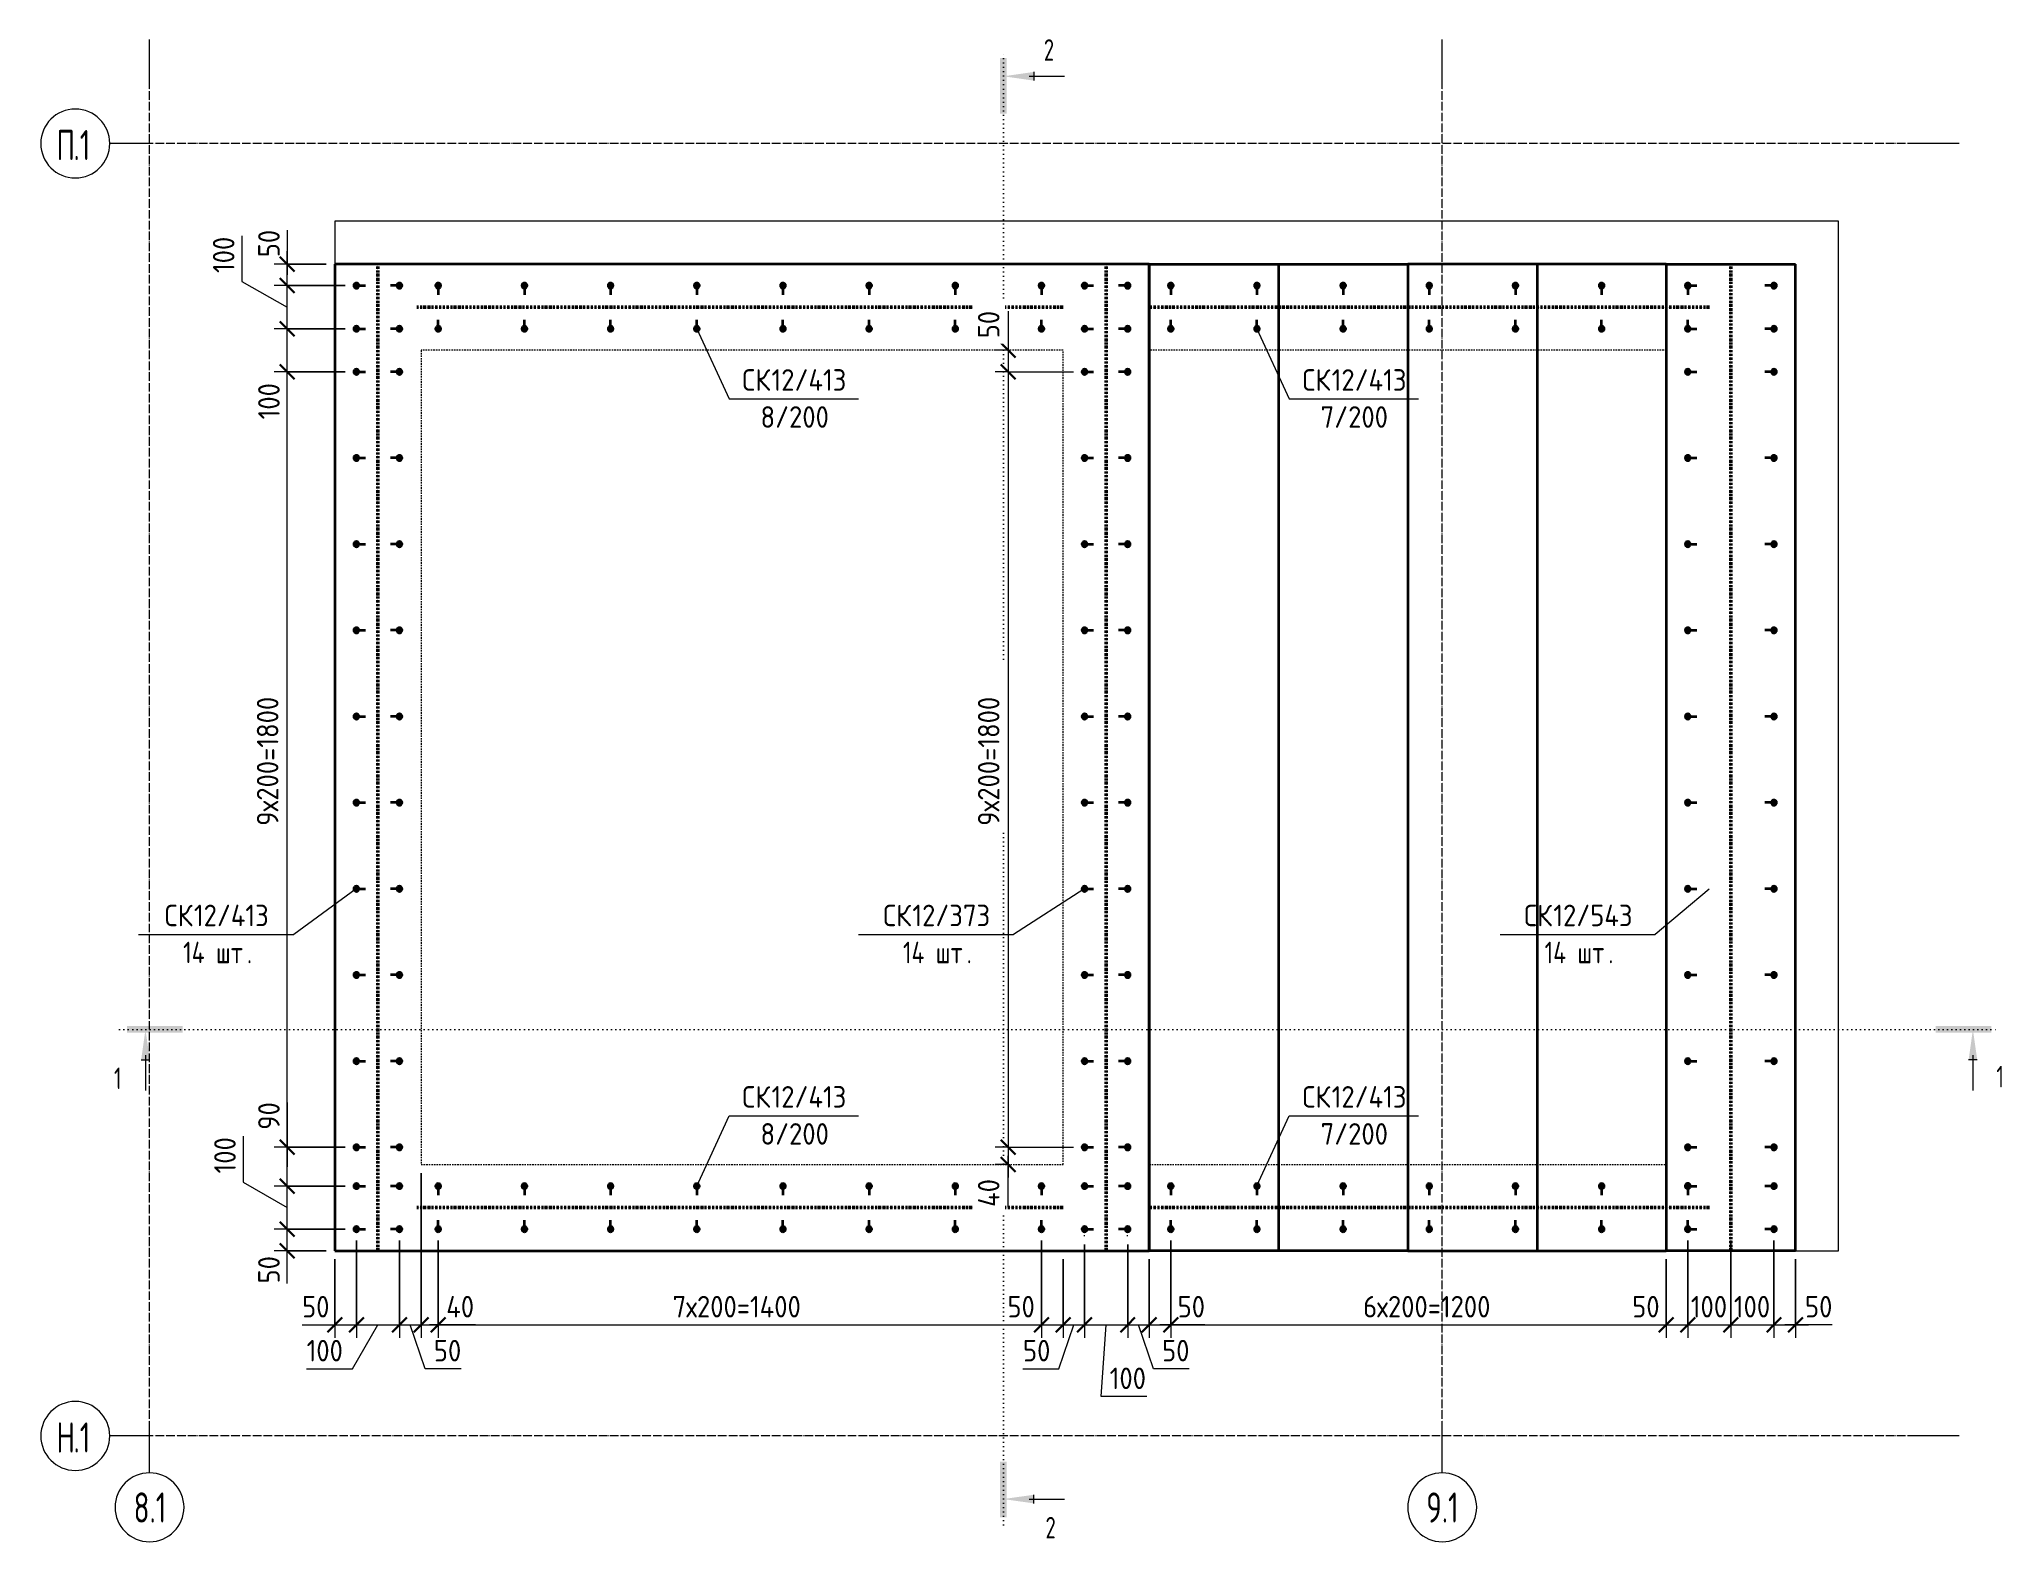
# Model space of a CAD drawing. Header units: millimetres. Extents: x 20745 to 44588, y -2126 to 75713.
# Drawn here: x 40033 to 44588, y 72149 to 75637 of the extents above; entities that cross this region are included whole.
import ezdxf

# ---------------------------------------------------------------- set-up
doc = ezdxf.new("R2010")
doc.units = ezdxf.units.MM
for name, pattern in [('01 Штриховая _4 мм_', [6, 3.5, -2.5]), ('02 Штрихпунктирная _20 мм_', [25, 20, -2.5, 0, -2.5]), ('03 Штрихпункт с 2 точками _5 мм_', [8.6, 5, -1.2, 0, -1.2, 0, -1.2]), ('04 Пунктир 10мм', [10, 0, -10])]:
    doc.linetypes.add(name, pattern=pattern)
for name, color, linetype, lineweight in [('AA_Dim', 7, 'Continuous', 9), ('AA_Dim-20', 7, 'Continuous', 9), ('AA_Linii', 7, 'Continuous', 9), ('AA_Razrez', 7, 'Continuous', 9), ('AA_Vinoska', 7, 'Continuous', 9), ('AF_Element', 7, 'Continuous', 60), ('AF_Element_Арматура', 7, 'Continuous', 20), ('AF_Element_Опалубка', 7, 'Continuous', 20), ('AF_Perekritie', 7, 'Continuous', 60), ('AF_Perekritie_Опалубка', 7, 'Continuous', 20), ('AF_Stena', 7, '01 Штриховая _4 мм_', 20), ('AF_Stena_Опалубка', 7, 'Continuous', 20), ('KR_Armatura', 7, 'Continuous', 20), ('KR_Armatura_Tonkie', 7, 'Continuous', 20), ('Оси', 7, 'Continuous', 9)]:
    doc.layers.add(name, color=color, linetype=linetype, lineweight=lineweight)
doc.styles.add('ISOCPEUR', font='isocpeur.ttf', dxfattribs={"width": 0.7, "height": 70})
doc.styles.add('ISOCPEUR_1', font='isocpeur.ttf', dxfattribs={"width": 0.7, "height": 50})
doc.styles.add('ISOCPEUR_2', font='isocpeur.ttf', dxfattribs={"width": 0.9, "height": 50})
doc.styles.add('ISOCPEUR_3', font='isocpeur.ttf', dxfattribs={"width": 0.8, "height": 50})
doc.dimstyles.new('00_Точн_3_знака__прозр_', dxfattribs={"dimscale": 304.8, "dimtxt": 49.799059, "dimasz": 0.111549, "dimexe": 0.098425, "dimexo": 0.065617, "dimgap": 0.006562, "dimtad": 1, "dimdec": 3, "dimrnd": 0.001, "dimdsep": 46, "dimtxsty": 'ISOCPEUR_2', "dimblk1": 'OBLIQUE', "dimblk2": 'OBLIQUE', "dimsah": 1, "dimcen": 0.09, "dimdle": 0.098425, "dimazin": 0, "dimtfac": 1, "dimtdec": 4, "dimtix": 1, "dimtmove": 0, "dimatfit": 3, "dimfxl": 1, "dimtvp": 1, "dimtolj": 1, "dimtzin": 0, "dimlwd": 18, "dimlwe": 18, "dimarcsym": 2})
doc.dimstyles.new('00_Точн_3_знака__прозр__1', dxfattribs={"dimscale": 304.8, "dimtxt": 49.799059, "dimasz": 0.111549, "dimexe": 0.098425, "dimexo": 0.065617, "dimgap": 0.006562, "dimtad": 1, "dimdec": 3, "dimrnd": 0.001, "dimdsep": 46, "dimtxsty": 'ISOCPEUR_2', "dimblk1": 'OBLIQUE', "dimblk2": 'OBLIQUE', "dimsah": 1, "dimcen": 0.09, "dimdle": 0.098425, "dimazin": 0, "dimtfac": 1, "dimtdec": 4, "dimtix": 1, "dimtmove": 1, "dimatfit": 3, "dimfxl": 1, "dimtvp": 1, "dimtolj": 1, "dimtzin": 0, "dimlwd": 18, "dimlwe": 18, "dimarcsym": 2})
doc.dimstyles.new('01_Точн_3_знака__непрозр_', dxfattribs={"dimscale": 304.8, "dimtxt": 49.799059, "dimasz": 0.111549, "dimexe": 0.098425, "dimexo": 0.065617, "dimgap": 0.016404, "dimtad": 1, "dimdec": 3, "dimrnd": 0.001, "dimdsep": 46, "dimtxsty": 'ISOCPEUR_2', "dimblk1": 'OBLIQUE', "dimblk2": 'OBLIQUE', "dimsah": 1, "dimcen": 0.09, "dimdle": 0.098425, "dimazin": 0, "dimtfac": 1, "dimtdec": 4, "dimtix": 1, "dimtmove": 1, "dimatfit": 3, "dimfxl": 1, "dimtvp": 1, "dimtfill": 1, "dimtolj": 1, "dimtzin": 0, "dimlwd": 18, "dimlwe": 18, "dimarcsym": 2})
doc.dimstyles.new('01_Точн_3_знака__непрозр__1', dxfattribs={"dimscale": 304.8, "dimtxt": 49.799059, "dimasz": 0.111549, "dimexe": 0.098425, "dimexo": 0.065617, "dimgap": 0.016404, "dimtad": 1, "dimdec": 3, "dimrnd": 0.001, "dimdsep": 46, "dimtxsty": 'ISOCPEUR_2', "dimblk1": 'OBLIQUE', "dimblk2": 'OBLIQUE', "dimsah": 1, "dimcen": 0.09, "dimdle": 0.098425, "dimazin": 0, "dimtfac": 1, "dimtdec": 4, "dimtix": 1, "dimtmove": 0, "dimatfit": 3, "dimfxl": 1, "dimtvp": 1, "dimtfill": 1, "dimtolj": 1, "dimtzin": 0, "dimlwd": 18, "dimlwe": 18, "dimarcsym": 2})
doc.dimstyles.new('05_Округл_1мм__прозр_', dxfattribs={"dimscale": 304.8, "dimtxt": 49.799059, "dimasz": 0.111549, "dimexe": 0.098425, "dimexo": 0.065617, "dimgap": 0.006562, "dimtad": 1, "dimdec": 0, "dimdsep": 46, "dimtxsty": 'ISOCPEUR_2', "dimblk1": 'OBLIQUE', "dimblk2": 'OBLIQUE', "dimsah": 1, "dimcen": 0.09, "dimdle": 0.098425, "dimazin": 0, "dimtfac": 1, "dimtdec": 4, "dimtix": 1, "dimtmove": 1, "dimatfit": 3, "dimfxl": 1, "dimtvp": 1, "dimtolj": 1, "dimtzin": 0, "dimlwd": 18, "dimlwe": 18, "dimarcsym": 2})
doc.dimstyles.new('05_Округл_1мм__прозр__1', dxfattribs={"dimscale": 304.8, "dimtxt": 49.799059, "dimasz": 0.111549, "dimexe": 0.098425, "dimexo": 0.065617, "dimgap": 0.006562, "dimtad": 1, "dimdec": 0, "dimdsep": 46, "dimtxsty": 'ISOCPEUR_2', "dimblk1": 'OBLIQUE', "dimblk2": 'OBLIQUE', "dimsah": 1, "dimcen": 0.09, "dimdle": 0.098425, "dimazin": 0, "dimtfac": 1, "dimtdec": 4, "dimtix": 1, "dimtmove": 0, "dimatfit": 3, "dimfxl": 1, "dimtvp": 1, "dimtolj": 1, "dimtzin": 0, "dimlwd": 18, "dimlwe": 18, "dimarcsym": 2})

msp = doc.modelspace()

# ---------------------------------------------------------------- texts
at = {"layer": 'AA_Razrez', "char_height": 50, "attachment_point": 1, "style": 'ISOCPEUR_1'}
for s, insert, width in [('\\fISOCPEUR|b0|i0|c204|p34|;\\W.7;2', (42364.4657, 75636.9487), 30.303787), ('\\fISOCPEUR|b0|i0|c204|p34|;\\W.7;1', (40206.6085, 73250.1031), 21.324887), ('\\fISOCPEUR|b0|i0|c204|p34|;\\W.7;1', (44575.156, 73253.9379), 21.324887), ('\\fISOCPEUR|b0|i0|c204|p34|;\\W.7;2', (42368.3005, 72207.0269), 30.303787)]:
    msp.add_mtext(s, dxfattribs=dict(at, insert=insert, width=width))
at = {"layer": 'AA_Vinoska', "char_height": 50, "attachment_point": 1}
for s, insert, width, style in [('СК', (41664.6994, 74871.1024), 82.253137, 'ISOCPEUR_2'), ('12/413', (41732.5651, 74871.1024), 215.012587, 'ISOCPEUR_2'), ('СК', (42964.6972, 74871.1024), 82.253137, 'ISOCPEUR_2'), ('12/413', (43032.5628, 74871.1024), 215.012587, 'ISOCPEUR_2'), ('8/200', (41706.9094, 74785.1213), 194.810062, 'ISOCPEUR_2'), ('7/200', (43006.9072, 74785.1213), 194.810062, 'ISOCPEUR_2'), ('СК', (40324.2215, 73628.1333), 82.253137, 'ISOCPEUR_2'), ('12/413', (40392.0871, 73628.1333), 215.012587, 'ISOCPEUR_2'), ('СК', (41991.6394, 73628.1333), 82.253137, 'ISOCPEUR_2'), ('12/373', (42059.5051, 73628.1333), 222.227775, 'ISOCPEUR_2'), ('СК', (43479.1081, 73628.1333), 82.253137, 'ISOCPEUR_2'), ('12/543', (43546.9737, 73628.1333), 226.556887, 'ISOCPEUR_2'), ('14 ', (40366.9515, 73542.1523), 92.3544, 'ISOCPEUR_3'), ('шт', (40443.1515, 73542.1523), 87.2236, 'ISOCPEUR_3'), ('14 ', (42037.4294, 73542.1523), 92.3544, 'ISOCPEUR_3'), ('шт', (42113.6294, 73542.1523), 87.2236, 'ISOCPEUR_3'), ('14 ', (43526.6081, 73542.1523), 92.3544, 'ISOCPEUR_3'), ('шт', (43602.8081, 73542.1523), 87.2236, 'ISOCPEUR_3'), ('\\fISOCPEUR|b0|i0|c204|p34|;\\W.8;.', (40515.1181, 73542.1523), 14.1097, 'ISOCPEUR_3'), ('\\fISOCPEUR|b0|i0|c204|p34|;\\W.8;.', (42185.5961, 73542.1523), 14.1097, 'ISOCPEUR_3'), ('\\fISOCPEUR|b0|i0|c204|p34|;\\W.8;.', (43674.7748, 73542.1523), 14.1097, 'ISOCPEUR_3'), ('СК', (41664.6994, 73207.0617), 82.253137, 'ISOCPEUR_2'), ('12/413', (41732.5651, 73207.0617), 215.012587, 'ISOCPEUR_2'), ('СК', (42964.6972, 73207.0617), 82.253137, 'ISOCPEUR_2'), ('12/413', (43032.5628, 73207.0617), 215.012587, 'ISOCPEUR_2'), ('8/200', (41706.9094, 73121.0807), 194.810062, 'ISOCPEUR_2'), ('7/200', (43006.9072, 73121.0807), 194.810062, 'ISOCPEUR_2')]:
    msp.add_mtext(s, dxfattribs=dict(at, insert=insert, width=width, style=style))
at = {"layer": 'Оси', "char_height": 70, "attachment_point": 1, "style": 'ISOCPEUR'}
for s, insert, width in [('\\fISOCPEUR|b0|i0|c204|p34|;\\W.7;П', (40072.823, 75426.4076), 48.261587), ('.1', (40112.6428, 75426.4076), 48.261587), ('\\fISOCPEUR|b0|i0|c204|p34|;\\W.7;Н', (40072.823, 72426.4076), 48.261587), ('.1', (40112.6428, 72426.4076), 48.261587), ('8.1', (40252.027, 72263.8468), 89.789), ('9.1', (43252.027, 72263.8468), 89.789)]:
    msp.add_mtext(s, dxfattribs=dict(at, insert=insert, width=width))

# ---------------------------------------------------------------- blocks, each defined once
blk = doc.blocks.new('Лестница тип 2 ед1 - Лестница тип 2 ед1-3669405-Арм_КР_-0_100_1 этаж копия 2 копия 1')
at = {"layer": 'AF_Perekritie', "lineweight": 35}
for p, q in [((23320.1, 75115), (23620.1, 75115)), ((23320.1, 75115), (23320.1, 72825)), ((23620.1, 75115), (23920.1, 75115)), ((23620.1, 75115), (23620.1, 72825)), ((24520.1, 75115), (23920.1, 75115)), ((23920.1, 75115), (23920.1, 72825)), ((24220.1, 75115), (24220.1, 72825)), ((24520.1, 75115), (24820.1, 75115)), ((24520.1, 75115), (24520.1, 72825)), ((24820.1, 72825), (24820.1, 75115)), ((23620.1, 72825), (23320.1, 72825)), ((23920.1, 72825), (23620.1, 72825)), ((23920.1, 72825), (24520.1, 72825)), ((24820.1, 72825), (24520.1, 72825))]:
    blk.add_line(p, q, dxfattribs=at)
blk = doc.blocks.new('Лестница тип 2 ед2 - Лестница тип 2 ед1-3683842-Арм_КР_-0_100_1 этаж копия 2 копия 1')
at = {"layer": 'AF_Element', "lineweight": 20}
for p, q in [((23320.1, 74915), (23320.1, 73025)), ((24520.1, 73025), (24520.1, 74915))]:
    blk.add_line(p, q, dxfattribs=at)
blk = doc.blocks.new('265_Выпуски из плиты П одной длины _ОбщМод_Линия_ - В3 _d12_ L1800_-3760680-Арм_КР_-0_100_1 этаж копия 2 копия 1')
at = {"layer": 'AF_Element', "linetype": '03 Штрихпункт с 2 точками _5 мм_', "lineweight": 50}
blk.add_line((0, 0), (1500, 0), dxfattribs=at)
blk = doc.blocks.new('351_Ряд стержней П переменный шаг _НесАрм_РабПлоск_ - Тип 1-3760724-Арм_КР_-0_100_1 этаж копия 2 копия 1')
at = {"layer": 'KR_Armatura_Tonkie', "lineweight": 35}
for points in [[(0, 700), (-0.2, 701.6), (-0.8, 703), (-1.8, 704.2), (-3, 705.2), (-4.4, 705.8), (-6, 706), (-7.6, 705.8), (-9, 705.2), (-10.2, 704.2), (-11.2, 703), (-11.8, 701.6), (-12, 700), (-11.8, 698.4), (-11.2, 697), (-10.2, 695.8), (-9, 694.8), (-7.6, 694.2), (-6, 694), (-4.3, 694.3), (-3, 694.8), (-1.8, 695.8), (-0.8, 697), (-0.2, 698.4)], [(100, 700), (99.8, 701.6), (99.2, 703), (98.2, 704.2), (97, 705.2), (95.6, 705.8), (94, 706), (92.4, 705.8), (91, 705.2), (89.8, 704.2), (88.8, 703), (88.2, 701.6), (88, 700), (88.2, 698.4), (88.8, 697), (89.8, 695.8), (91, 694.8), (92.4, 694.2), (94, 694), (95.9, 694.4), (97, 694.8), (98.2, 695.8), (99.2, 697), (99.8, 698.4)], [(0, 500), (-0.2, 501.6), (-0.8, 503), (-1.8, 504.2), (-3, 505.2), (-4.4, 505.8), (-6, 506), (-7.6, 505.8), (-9, 505.2), (-10.2, 504.2), (-11.2, 503), (-11.8, 501.6), (-12, 500), (-11.8, 498.4), (-11.2, 497), (-10.2, 495.8), (-9, 494.8), (-7.6, 494.2), (-6, 494), (-4.3, 494.3), (-3, 494.8), (-1.8, 495.8), (-0.8, 497), (-0.2, 498.4)], [(100, 500), (99.8, 501.6), (99.2, 503), (98.2, 504.2), (97, 505.2), (95.6, 505.8), (94, 506), (92.4, 505.8), (91, 505.2), (89.8, 504.2), (88.8, 503), (88.2, 501.2), (88, 500), (88.2, 498.4), (88.8, 497), (89.8, 495.8), (91, 494.8), (92.4, 494.2), (94, 494), (95.9, 494.4), (97, 494.8), (98.2, 495.8), (99.2, 497), (99.8, 498.4)], [(0, 300), (-0.2, 301.6), (-0.8, 303), (-1.8, 304.2), (-3, 305.2), (-4.4, 305.8), (-6, 306), (-7.6, 305.8), (-9, 305.2), (-10.2, 304.2), (-11.2, 303), (-11.8, 301.6), (-12, 300), (-11.8, 298.4), (-11.2, 297), (-10.2, 295.8), (-9, 294.8), (-7.6, 294.2), (-6, 294), (-4.3, 294.3), (-3, 294.8), (-1.8, 295.8), (-0.8, 297), (-0.2, 298.4)], [(100, 300), (99.8, 301.6), (99.2, 303), (98.2, 304.2), (97, 305.2), (95.6, 305.8), (94, 306), (92.4, 305.8), (91, 305.2), (89.8, 304.2), (88.8, 303), (88.2, 301.6), (88, 300), (88.2, 298.4), (88.8, 297), (90.2, 295.4), (91, 294.8), (92.4, 294.2), (94, 294), (95.9, 294.4), (97, 294.8), (98.2, 295.8), (99.2, 297), (99.8, 298.4)], [(0, 100), (-0.2, 101.6), (-0.8, 103), (-1.8, 104.2), (-3, 105.2), (-4.4, 105.8), (-6, 106), (-7.6, 105.8), (-9, 105.2), (-10.2, 104.2), (-11.2, 103), (-11.8, 101.6), (-12, 100), (-11.8, 98.4), (-11.2, 97), (-10.2, 95.8), (-9, 94.8), (-7.6, 94.2), (-6, 94), (-4.3, 94.3), (-3, 94.8), (-1.8, 95.8), (-0.8, 97), (-0.2, 98.4)], [(100, 100), (99.8, 101.6), (99.2, 103), (98.2, 104.2), (97, 105.2), (95.6, 105.8), (94, 106), (92.4, 105.8), (91, 105.2), (89.8, 104.2), (88.8, 103), (88.2, 101.6), (88, 100), (88.2, 98.4), (88.8, 97), (89.8, 95.8), (91, 94.8), (92.4, 94.2), (94, 94), (95.9, 94.4), (97, 94.8), (98.2, 95.8), (99.2, 97), (99.8, 98.4)], [(0, -100), (-0.2, -98.4), (-0.8, -97), (-1.8, -95.8), (-3, -94.8), (-4.4, -94.2), (-6, -94), (-7.6, -94.2), (-9, -94.8), (-10.2, -95.8), (-11.2, -97), (-11.9, -99), (-12, -100), (-11.8, -101.6), (-11.2, -103), (-10.2, -104.2), (-9, -105.2), (-7.6, -105.8), (-6, -106), (-4.3, -105.7), (-3, -105.2), (-1.8, -104.2), (-0.8, -103), (-0.2, -101.6)], [(100, -100), (99.8, -98.4), (99.2, -97), (98.2, -95.8), (97, -94.8), (95.6, -94.2), (94, -94), (92.4, -94.2), (91, -94.8), (89.8, -95.8), (88.8, -97), (88.1, -99), (88, -100), (88.2, -101.6), (88.8, -103), (89.8, -104.2), (91, -105.2), (92.4, -105.8), (94, -106), (95.9, -105.6), (97, -105.2), (98.2, -104.2), (99.2, -103), (99.8, -101.6)], [(0, -300), (-0.2, -298.4), (-0.8, -297), (-1.8, -295.8), (-3, -294.8), (-4.4, -294.2), (-6, -294), (-7.6, -294.2), (-9, -294.8), (-10.2, -295.8), (-11.2, -297), (-11.8, -298.4), (-12, -300), (-11.8, -301.6), (-11.2, -303), (-9.5, -304.8), (-9, -305.2), (-7.6, -305.8), (-6, -306), (-4.4, -305.8), (-2.5, -304.8), (-1.8, -304.2), (-0.8, -303), (-0.2, -301.6)], [(100, -300), (99.8, -298.4), (99.2, -297), (98.2, -295.8), (97, -294.8), (95.6, -294.2), (94, -294), (92.4, -294.2), (91, -294.8), (89.8, -295.8), (88.8, -297), (88.2, -298.4), (88, -300), (88.2, -301.6), (88.8, -303), (90.5, -304.8), (91, -305.2), (92.4, -305.8), (94, -306), (95.6, -305.8), (97.5, -304.8), (98.2, -304.2), (99.2, -303), (99.8, -301.6)], [(0, -500), (-0.2, -498.4), (-0.8, -497), (-1.8, -495.8), (-3, -494.8), (-4.4, -494.2), (-6, -494), (-7.6, -494.2), (-9, -494.8), (-10.2, -495.8), (-11.2, -497), (-11.8, -498.4), (-12, -500), (-11.8, -501.6), (-11.2, -503), (-10.2, -504.2), (-9, -505.2), (-7.6, -505.8), (-6, -506), (-4.3, -505.7), (-3, -505.2), (-1.8, -504.2), (-0.8, -503), (-0.2, -501.6)], [(100, -500), (99.8, -498.4), (99.2, -497), (98.2, -495.8), (97, -494.8), (95.6, -494.2), (94, -494), (92.4, -494.2), (91, -494.8), (89.8, -495.8), (88.8, -497), (88.2, -498.4), (88, -500), (88.2, -501.6), (88.8, -503), (89.8, -504.2), (91, -505.2), (92.4, -505.8), (94, -506), (95.9, -505.6), (97, -505.2), (98.2, -504.2), (99.2, -503), (99.8, -501.6)], [(0, -700), (-0.2, -698.4), (-0.8, -697), (-1.8, -695.8), (-3, -694.8), (-4.4, -694.2), (-6, -694), (-7.6, -694.2), (-9, -694.8), (-10.2, -695.8), (-11.2, -697), (-11.8, -698.4), (-12, -700), (-11.8, -701.6), (-11.2, -703), (-10.2, -704.2), (-9, -705.2), (-7.6, -705.8), (-6, -706), (-4.3, -705.7), (-3, -705.2), (-1.8, -704.2), (-0.8, -703), (-0.2, -701.6)], [(100, -700), (99.8, -698.4), (99.2, -697), (98.2, -695.8), (97, -694.8), (95.6, -694.2), (94, -694), (92.4, -694.2), (91, -694.8), (89.8, -695.8), (88.8, -697), (88.1, -699.2), (88, -700), (88.2, -701.6), (88.8, -703), (89.8, -704.2), (91, -705.2), (92.4, -705.8), (94, -706), (95.9, -705.6), (97, -705.2), (98.2, -704.2), (99.2, -703), (99.8, -701.6)]]:
    blk.add_hatch(color=256, dxfattribs=at).paths.add_polyline_path(points)
at = {"layer": 'KR_Armatura'}
for centre in [(-6, 700), (94, 700), (-6, 500), (94, 500), (-6, 300), (94, 300), (-6, 100), (94, 100), (-6, -100), (94, -100), (-6, -300), (94, -300), (-6, -500), (94, -500), (-6, -700), (94, -700)]:
    blk.add_circle(centre, 6, dxfattribs=at)
at = {"layer": 'KR_Armatura_Tonkie', "lineweight": 35}
for p, q in [((0, 700), (15, 700)), ((88, 700), (73, 700)), ((0, 500), (15, 500)), ((88, 500), (73, 500)), ((0, 300), (15, 300)), ((88, 300), (73, 300)), ((0, 100), (15, 100)), ((88, 100), (73, 100)), ((0, -100), (15, -100)), ((88, -100), (73, -100)), ((0, -300), (15, -300)), ((88, -300), (73, -300)), ((0, -500), (15, -500)), ((88, -500), (73, -500)), ((0, -700), (15, -700)), ((88, -700), (73, -700))]:
    blk.add_line(p, q, dxfattribs=at)
for centre, start, end in [((-6, 700), 360, 180), ((-6, 700), 180, 0), ((94, 700), 360, 180), ((94, 700), 180, 360), ((-6, 500), 360, 180), ((94, 500), 360, 180), ((-6, 500), 180, 0), ((94, 500), 180, 360), ((-6, 300), 360, 180), ((-6, 300), 180, 0), ((94, 300), 360, 180), ((94, 300), 180, 360), ((-6, 100), 360, 180), ((-6, 100), 180, 360), ((94, 100), 360, 180), ((94, 100), 180, 360), ((-6, -100), 360, 180), ((-6, -100), 180, 360), ((94, -100), 360, 180), ((94, -100), 180, 360), ((-6, -300), 360, 180), ((-6, -300), 180, 0), ((94, -300), 360, 180), ((94, -300), 180, 360), ((-6, -500), 360, 180), ((-6, -500), 180, 0), ((94, -500), 360, 180), ((94, -500), 180, 360), ((-6, -700), 360, 180), ((-6, -700), 180, 0), ((94, -700), 360, 180), ((94, -700), 180, 360)]:
    blk.add_arc(centre, 6, start, end, dxfattribs=at)
blk = doc.blocks.new('265_Выпуски из плиты П одной длины _ОбщМод_Линия_ - В3 _d12_ L1800_-3824221-Арм_КР_-0_100_1 этаж копия 2 копия 1')
at = {"layer": 'AF_Element', "linetype": '03 Штрихпункт с 2 точками _5 мм_', "lineweight": 50}
blk.add_line((0, 0), (2290, 0), dxfattribs=at)
blk = doc.blocks.new('351_Ряд стержней П переменный шаг _НесАрм_РабПлоск_ - Тип 1-3824247-Арм_КР_-0_100_1 этаж копия 2 копия 1')
at = {"layer": 'KR_Armatura_Tonkie', "lineweight": 35}
for points in [[(-6, 1089), (-3.8, 1089.5), (-3, 1089.8), (-1.8, 1090.8), (-0.8, 1092), (-0.2, 1093.4), (0, 1095), (-0.2, 1096.6), (-0.8, 1098), (-1.8, 1099.2), (-3.8, 1100.5), (-4.4, 1100.8), (-6, 1101), (-7.6, 1100.8), (-9, 1100.2), (-10.2, 1099.2), (-11.2, 1098), (-11.8, 1096.6), (-12, 1095), (-11.7, 1093.3), (-11.2, 1092), (-10.2, 1090.8), (-9, 1089.8), (-7.6, 1089.2)], [(94, 1089), (95.6, 1089.2), (97, 1089.8), (98.2, 1090.8), (99.2, 1092), (99.8, 1093.4), (100, 1095), (99.8, 1096.6), (99.1, 1098.2), (98.2, 1099.2), (97, 1100.2), (95.6, 1100.8), (94, 1101), (92.4, 1100.8), (91, 1100.2), (89.8, 1099.2), (88.8, 1098), (88.2, 1096.6), (88, 1095), (88.3, 1093.3), (88.8, 1092), (89.8, 1090.8), (91, 1089.8), (92.4, 1089.2)], [(-6, 989), (-3.8, 989.5), (-3, 989.8), (-1.8, 990.8), (-0.8, 992), (-0.2, 993.4), (0, 995), (-0.2, 996.6), (-0.8, 998), (-1.8, 999.2), (-3.8, 1000.5), (-4.4, 1000.8), (-6, 1001), (-7.6, 1000.8), (-9, 1000.2), (-10.2, 999.2), (-11.2, 998), (-11.8, 996.6), (-12, 995), (-11.6, 993.1), (-11.2, 992), (-10.2, 990.8), (-9, 989.8), (-7.6, 989.2)], [(94, 989), (95.6, 989.2), (97, 989.8), (98.2, 990.8), (99.2, 992), (99.8, 993.4), (100, 995), (99.8, 996.6), (99.1, 998.2), (98.2, 999.2), (97, 1000.2), (95.6, 1000.8), (94, 1001), (92.4, 1000.8), (91, 1000.2), (89.8, 999.2), (88.8, 998), (88.2, 996.6), (88, 995), (88.4, 993.1), (88.8, 992), (89.8, 990.8), (91, 989.8), (92.4, 989.2)], [(-6, 889), (-3.8, 889.5), (-3, 889.8), (-1.8, 890.8), (-0.8, 892), (-0.2, 893.4), (0, 895), (-0.2, 896.6), (-0.8, 898), (-1.8, 899.2), (-3.8, 900.5), (-4.4, 900.8), (-6, 901), (-7.6, 900.8), (-9, 900.2), (-10.2, 899.2), (-11.2, 898), (-11.8, 896.6), (-12, 895), (-11.5, 892.8), (-11.2, 892), (-10.2, 890.8), (-9, 889.8), (-7.6, 889.2)], [(94, 889), (95.6, 889.2), (97, 889.8), (98.2, 890.8), (99.2, 892), (99.8, 893.4), (100, 895), (99.8, 896.6), (99.1, 898.2), (98.2, 899.2), (97, 900.2), (95.6, 900.8), (94, 901), (92.4, 900.8), (91, 900.2), (89.8, 899.2), (88.8, 898), (88.2, 896.6), (88, 895), (88.5, 892.8), (88.8, 892), (89.8, 890.8), (91, 889.8), (92.4, 889.2)], [(-6, 689), (-3.8, 689.5), (-3, 689.8), (-1.8, 690.8), (-0.7, 692.3), (-0.2, 693.4), (0, 695), (-0.2, 696.6), (-0.8, 698), (-1.8, 699.2), (-3.8, 700.5), (-4.4, 700.8), (-6, 701), (-7.6, 700.8), (-9, 700.2), (-10.2, 699.2), (-11.2, 698), (-11.8, 696.6), (-12, 695), (-11.8, 693.4), (-11.2, 692), (-10.2, 690.8), (-9, 689.8), (-7.6, 689.2)], [(94, 689), (95.6, 689.2), (97, 689.8), (98.2, 690.8), (99.2, 692), (99.8, 693.4), (100, 695), (99.8, 696.6), (99.1, 698.2), (98.2, 699.2), (97, 700.2), (95.6, 700.8), (94, 701), (92.4, 700.8), (91, 700.2), (89.8, 699.2), (88.8, 698), (88.2, 696.6), (88, 695), (88.2, 693.4), (88.8, 692), (89.8, 690.8), (91, 689.8), (92.4, 689.2)], [(-6, 489), (-3.8, 489.5), (-3, 489.8), (-1.8, 490.8), (-0.8, 492), (-0.2, 493.4), (0, 495), (-0.2, 496.6), (-0.8, 498), (-1.8, 499.2), (-3.8, 500.5), (-4.4, 500.8), (-6, 501), (-7.6, 500.8), (-9, 500.2), (-10.2, 499.2), (-11.2, 498), (-11.8, 496.6), (-12, 495), (-11.8, 493.4), (-11.1, 491.8), (-10.2, 490.8), (-9, 489.8), (-7.6, 489.2)], [(94, 489), (95.6, 489.2), (97, 489.8), (98.2, 490.8), (99.2, 492), (99.8, 493.4), (100, 495), (99.8, 496.6), (99.1, 498.2), (98.2, 499.2), (97, 500.2), (95.6, 500.8), (94, 501), (92.4, 500.8), (91, 500.2), (89.8, 499.2), (88.8, 498), (88.2, 496.6), (88, 495), (88.2, 493.4), (88.9, 491.8), (89.8, 490.8), (91, 489.8), (92.4, 489.2)], [(-6, 289), (-4.4, 289.2), (-3, 289.8), (-1.3, 291.3), (-0.8, 292), (-0.2, 293.4), (0, 295), (-0.2, 296.6), (-0.8, 298), (-1.8, 299.2), (-3.8, 300.5), (-4.4, 300.8), (-6, 301), (-7.6, 300.8), (-9, 300.2), (-10.2, 299.2), (-11.2, 298), (-11.8, 296.6), (-12, 295), (-11.8, 293.4), (-10.7, 291.3), (-10.2, 290.8), (-9, 289.8), (-7.6, 289.2)], [(94, 289), (95.6, 289.2), (97, 289.8), (98.7, 291.3), (99.2, 292), (99.8, 293.4), (100, 295), (99.8, 296.6), (99.1, 298.2), (98.2, 299.2), (97, 300.2), (95.6, 300.8), (94, 301), (92.4, 300.8), (91, 300.2), (89.8, 299.2), (88.8, 298), (88.2, 296.6), (88, 295), (88.2, 293.4), (89.3, 291.3), (89.8, 290.8), (91, 289.8), (92.4, 289.2)], [(-6, 89), (-4.4, 89.2), (-3, 89.8), (-1.7, 90.8), (-0.8, 92), (-0.2, 93.4), (0, 95), (-0.2, 96.6), (-0.8, 98), (-1.8, 99.2), (-3.8, 100.5), (-4.4, 100.8), (-6, 101), (-7.6, 100.8), (-9, 100.2), (-10.2, 99.2), (-11.2, 98), (-11.8, 96.6), (-12, 95), (-11.8, 93.4), (-11.2, 92), (-10.2, 90.8), (-9, 89.8), (-7.6, 89.2)], [(94, 89), (95.6, 89.2), (97, 89.8), (98.3, 90.8), (99.2, 92), (99.8, 93.4), (100, 95), (99.8, 96.6), (99.1, 98.2), (98.2, 99.2), (97, 100.2), (95.6, 100.8), (94, 101), (92.4, 100.8), (91, 100.2), (89.8, 99.2), (88.8, 98), (88.2, 96.6), (88, 95), (88.2, 93.4), (88.8, 92), (89.8, 90.8), (91, 89.8), (92.4, 89.2)], [(-6, -111), (-4.4, -110.8), (-3, -110.2), (-1.8, -109.2), (-0.8, -108), (-0.2, -106.6), (0, -105), (-0.2, -103.4), (-0.8, -102), (-1.8, -100.8), (-3.8, -99.5), (-4.4, -99.2), (-6, -99), (-7.6, -99.2), (-9, -99.8), (-10.2, -100.8), (-11.2, -102), (-11.8, -103.4), (-12, -105), (-11.8, -106.6), (-11.2, -108), (-9.7, -109.6), (-9, -110.2), (-7.6, -110.8)], [(94, -111), (95.6, -110.8), (97, -110.2), (98.2, -109.2), (99.2, -108), (99.8, -106.6), (100, -105), (99.8, -103.4), (99.1, -101.8), (98.2, -100.8), (97, -99.8), (95.6, -99.2), (94, -99), (92.4, -99.2), (91, -99.8), (89.8, -100.8), (88.8, -102), (88.2, -103.4), (88, -105), (88.2, -106.6), (88.8, -108), (90.3, -109.6), (91, -110.2), (92.4, -110.8)], [(-6, -311), (-4.4, -310.8), (-2.9, -310.1), (-1.8, -309.2), (-0.8, -308), (-0.2, -306.6), (0, -305), (-0.2, -303.4), (-0.8, -302), (-1.8, -300.8), (-3.8, -299.5), (-4.4, -299.2), (-6, -299), (-7.6, -299.2), (-9, -299.8), (-10.2, -300.8), (-11.2, -302), (-11.8, -303.4), (-12, -305), (-11.8, -306.6), (-11.2, -308), (-10.2, -309.2), (-9, -310.2), (-7.6, -310.8)], [(94, -311), (95.6, -310.8), (97.1, -310.1), (98.2, -309.2), (99.2, -308), (99.8, -306.6), (100, -305), (99.8, -303.4), (99.1, -301.8), (98.2, -300.8), (97, -299.8), (95.6, -299.2), (94, -299), (92.4, -299.2), (91, -299.8), (89.8, -300.8), (88.8, -302), (88.2, -303.4), (88, -305), (88.2, -306.6), (88.8, -308), (89.8, -309.2), (91, -310.2), (92.4, -310.8)], [(-6, -511), (-3.8, -510.5), (-3, -510.2), (-1.8, -509.2), (-0.8, -508), (-0.2, -506.6), (0, -505), (-0.2, -503.4), (-0.8, -502), (-1.8, -500.8), (-3.8, -499.5), (-4.4, -499.2), (-6, -499), (-7.6, -499.2), (-9, -499.8), (-10.2, -500.8), (-11.2, -502), (-11.8, -503.4), (-12, -505), (-11.8, -506.6), (-11.2, -508), (-10.2, -509.2), (-9, -510.2), (-7.6, -510.8)], [(94, -511), (95.9, -510.6), (97, -510.2), (98.2, -509.2), (99.2, -508), (99.8, -506.6), (100, -505), (99.8, -503.4), (99.1, -501.8), (98.2, -500.8), (97, -499.8), (95.6, -499.2), (94, -499), (92.4, -499.2), (91, -499.8), (89.8, -500.8), (88.8, -502), (88.2, -503.4), (88, -505), (88.2, -506.6), (88.8, -508), (89.8, -509.2), (91, -510.2), (92.4, -510.8)], [(-6, -711), (-3.8, -710.5), (-3, -710.2), (-1.8, -709.2), (-0.8, -708), (-0.2, -706.6), (0, -705), (-0.2, -703.4), (-0.8, -702), (-1.8, -700.8), (-3.8, -699.5), (-4.4, -699.2), (-6, -699), (-7.6, -699.2), (-9, -699.8), (-10.2, -700.8), (-11.2, -702), (-11.8, -703.4), (-12, -705), (-11.8, -706.6), (-11.2, -708), (-10.2, -709.2), (-9, -710.2), (-7.6, -710.8)], [(94, -711), (95.6, -710.8), (97, -710.2), (98.2, -709.2), (99.2, -708), (99.8, -706.6), (100, -705), (99.8, -703.4), (99.1, -701.8), (98.2, -700.8), (97, -699.8), (95.6, -699.2), (94, -699), (92.4, -699.2), (91, -699.8), (89.8, -700.8), (88.8, -702), (88.2, -703.4), (88, -705), (88.2, -706.6), (88.8, -708), (89.8, -709.2), (91, -710.2), (92.4, -710.8)], [(-6, -911), (-3.8, -910.5), (-3, -910.2), (-1.8, -909.2), (-0.8, -908), (-0.2, -906.6), (0, -905), (-0.2, -903.4), (-0.8, -902), (-1.8, -900.8), (-3.8, -899.5), (-4.4, -899.2), (-6, -899), (-7.6, -899.2), (-9, -899.8), (-10.2, -900.8), (-11.2, -902), (-11.8, -903.4), (-12, -905), (-11.8, -906.6), (-11.2, -908), (-10.2, -909.2), (-9, -910.2), (-7.6, -910.8)], [(94, -911), (95.6, -910.8), (97, -910.2), (98.2, -909.2), (99.2, -908), (99.8, -906.6), (100, -905), (99.8, -903.4), (99.1, -901.8), (98.2, -900.8), (97, -899.8), (94.8, -899.1), (93.2, -899.1), (92.4, -899.2), (91, -899.8), (89.8, -900.8), (88.8, -902), (88.2, -903.4), (88, -905), (88.2, -906.6), (88.8, -908), (89.8, -909.2), (91, -910.2), (92.4, -910.8)], [(-6, -1001), (-3.8, -1000.5), (-3, -1000.2), (-1.8, -999.2), (-0.8, -998), (-0.2, -996.6), (0, -995), (-0.2, -993.4), (-0.8, -992), (-1.8, -990.8), (-3.8, -989.5), (-4.4, -989.2), (-6, -989), (-7.6, -989.2), (-9, -989.8), (-10.2, -990.8), (-11.2, -992), (-11.8, -993.4), (-12, -995), (-11.8, -996.6), (-11.2, -998), (-10.2, -999.2), (-9, -1000.2), (-7.6, -1000.8)], [(94, -1001), (95.6, -1000.8), (97, -1000.2), (98.2, -999.2), (99.2, -998), (99.8, -996.6), (100, -995), (99.8, -993.4), (99.1, -991.8), (98.2, -990.8), (97, -989.8), (95.6, -989.2), (94, -989), (92.4, -989.2), (91, -989.8), (89.8, -990.8), (88.8, -992), (88.2, -993.4), (88, -995), (88.2, -996.6), (88.8, -998), (89.9, -999.3), (91, -1000.2), (92.4, -1000.8)], [(-6, -1101), (-3.8, -1100.5), (-3, -1100.2), (-1.8, -1099.2), (-0.8, -1098), (-0.2, -1096.6), (0, -1095), (-0.2, -1093.4), (-0.8, -1092), (-1.8, -1090.8), (-3.8, -1089.5), (-4.4, -1089.2), (-6, -1089), (-7.6, -1089.2), (-9, -1089.8), (-10.2, -1090.8), (-11.2, -1092), (-11.8, -1093.4), (-12, -1095), (-11.8, -1096.6), (-11.2, -1098), (-10.2, -1099.2), (-9, -1100.2), (-7.6, -1100.8)], [(94, -1101), (95.6, -1100.8), (97, -1100.2), (98.2, -1099.2), (99.2, -1098), (99.8, -1096.6), (100, -1095), (99.8, -1093.4), (99.1, -1091.8), (98.2, -1090.8), (97, -1089.8), (95.6, -1089.2), (94, -1089), (92.4, -1089.2), (91, -1089.8), (89.8, -1090.8), (88.8, -1092), (88.2, -1093.4), (88, -1095), (88.2, -1096.6), (88.8, -1098), (90.2, -1099.6), (91, -1100.2), (92.4, -1100.8)]]:
    blk.add_hatch(color=256, dxfattribs=at).paths.add_polyline_path(points)
at = {"layer": 'KR_Armatura'}
for centre in [(-6, 1095), (94, 1095), (-6, 995), (94, 995), (-6, 895), (94, 895), (-6, 695), (94, 695), (-6, 495), (94, 495), (-6, 295), (94, 295), (-6, 95), (94, 95), (-6, -105), (94, -105), (-6, -305), (94, -305), (-6, -505), (94, -505), (-6, -705), (94, -705), (-6, -905), (94, -905), (-6, -995), (94, -995), (-6, -1095), (94, -1095)]:
    blk.add_circle(centre, 6, dxfattribs=at)
at = {"layer": 'KR_Armatura_Tonkie', "lineweight": 35}
for p, q in [((0, 1095), (15, 1095)), ((88, 1095), (73, 1095)), ((0, 995), (15, 995)), ((88, 995), (73, 995)), ((0, 895), (15, 895)), ((88, 895), (73, 895)), ((0, 695), (15, 695)), ((88, 695), (73, 695)), ((0, 495), (15, 495)), ((88, 495), (73, 495)), ((0, 295), (15, 295)), ((88, 295), (73, 295)), ((0, 95), (15, 95)), ((88, 95), (73, 95)), ((0, -105), (15, -105)), ((88, -105), (73, -105)), ((0, -305), (15, -305)), ((88, -305), (73, -305)), ((0, -505), (15, -505)), ((88, -505), (73, -505)), ((0, -705), (15, -705)), ((88, -705), (73, -705)), ((0, -905), (15, -905)), ((88, -905), (73, -905)), ((0, -995), (15, -995)), ((88, -995), (73, -995)), ((0, -1095), (15, -1095)), ((88, -1095), (73, -1095))]:
    blk.add_line(p, q, dxfattribs=at)
for centre, start, end in [((-6, 1095), 360, 180), ((-6, 1095), 180, 360), ((94, 1095), 0, 180), ((94, 1095), 180, 360), ((-6, 995), 360, 180), ((-6, 995), 180, 360), ((94, 995), 0, 180), ((94, 995), 180, 360), ((-6, 895), 360, 180), ((-6, 895), 180, 360), ((94, 895), 0, 180), ((94, 895), 180, 360), ((-6, 695), 360, 180), ((-6, 695), 180, 360), ((94, 695), 0, 180), ((94, 695), 180, 360), ((-6, 495), 360, 180), ((-6, 495), 180, 360), ((94, 495), 0, 180), ((94, 495), 180, 360), ((-6, 295), 360, 180), ((-6, 295), 180, 360), ((94, 295), 0, 180), ((94, 295), 180, 360), ((-6, 95), 360, 180), ((-6, 95), 180, 360), ((94, 95), 0, 180), ((94, 95), 180, 360), ((-6, -105), 360, 180), ((-6, -105), 180, 360), ((94, -105), 0, 180), ((94, -105), 180, 360), ((-6, -305), 360, 180), ((-6, -305), 180, 360), ((94, -305), 0, 180), ((94, -305), 180, 360), ((-6, -505), 360, 180), ((94, -505), 0, 180), ((-6, -505), 180, 360), ((94, -505), 180, 360), ((-6, -705), 360, 180), ((-6, -705), 180, 360), ((94, -705), 0, 180), ((94, -705), 180, 360), ((-6, -905), 360, 180), ((-6, -905), 180, 360), ((94, -905), 0, 180), ((94, -905), 180, 360), ((-6, -995), 360, 180), ((-6, -995), 180, 360), ((94, -995), 0, 180), ((94, -995), 180, 360), ((-6, -1095), 360, 180), ((94, -1095), 0, 180), ((-6, -1095), 180, 360), ((94, -1095), 180, 360)]:
    blk.add_arc(centre, 6, start, end, dxfattribs=at)
blk = doc.blocks.new('265_Выпуски из плиты П одной длины _ОбщМод_Линия_ - В2 _d12_ L1600_-3824464-Арм_КР_-0_100_1 этаж копия 2 копия 1')
at = {"layer": 'AF_Element', "linetype": '03 Штрихпункт с 2 точками _5 мм_', "lineweight": 50}
blk.add_line((0, 0), (2290, 0), dxfattribs=at)
blk = doc.blocks.new('351_Ряд стержней П переменный шаг _НесАрм_РабПлоск_ - Тип 1-3824490-Арм_КР_-0_100_1 этаж копия 2 копия 1')
at = {"layer": 'KR_Armatura_Tonkie', "lineweight": 35}
for points in [[(-6, 1089), (-4.4, 1089.2), (-3, 1089.8), (-1.8, 1090.8), (-0.8, 1092), (-0.2, 1093.4), (0, 1095), (-0.2, 1096.6), (-0.8, 1098), (-1.8, 1099.2), (-3, 1100.2), (-4.4, 1100.8), (-6, 1101), (-7.6, 1100.8), (-9, 1100.2), (-10.2, 1099.2), (-11.2, 1098), (-11.8, 1096.6), (-12, 1095), (-11.7, 1093.3), (-11.2, 1092), (-10.2, 1090.8), (-9, 1089.8), (-7.6, 1089.2)], [(94, 1089), (95.6, 1089.2), (97, 1089.8), (98.2, 1090.8), (99.2, 1092), (99.8, 1093.4), (100, 1095), (99.8, 1096.6), (99.2, 1098), (98.2, 1099.2), (97, 1100.2), (95.6, 1100.8), (94, 1101), (92.4, 1100.8), (91, 1100.2), (89.6, 1099), (88.8, 1098), (88.2, 1096.6), (88, 1095), (88.3, 1093.3), (88.8, 1092), (89.8, 1090.8), (91, 1089.8), (92.4, 1089.2)], [(-6, 989), (-4.4, 989.2), (-3, 989.8), (-1.8, 990.8), (-0.8, 992), (-0.2, 993.4), (0, 995), (-0.2, 996.6), (-0.8, 998), (-1.8, 999.2), (-3, 1000.2), (-4.4, 1000.8), (-6, 1001), (-7.6, 1000.8), (-9, 1000.2), (-10.2, 999.2), (-11.2, 998), (-11.8, 996.6), (-12, 995), (-11.6, 993.1), (-11.2, 992), (-10.2, 990.8), (-9, 989.8), (-7.6, 989.2)], [(94, 989), (95.6, 989.2), (97, 989.8), (98.2, 990.8), (99.2, 992), (99.8, 993.4), (100, 995), (99.8, 996.6), (99.2, 998), (98.2, 999.2), (97, 1000.2), (95.6, 1000.8), (94, 1001), (92.4, 1000.8), (91, 1000.2), (89.6, 999), (88.8, 998), (88.2, 996.6), (88, 995), (88.4, 993.1), (88.8, 992), (89.8, 990.8), (91, 989.8), (92.4, 989.2)], [(-6, 889), (-4.4, 889.2), (-3, 889.8), (-1.8, 890.8), (-0.8, 892), (-0.2, 893.4), (0, 895), (-0.2, 896.6), (-0.8, 898), (-1.8, 899.2), (-3, 900.2), (-4.4, 900.8), (-6, 901), (-7.6, 900.8), (-9, 900.2), (-10.2, 899.2), (-11.2, 898), (-11.8, 896.6), (-12, 895), (-11.5, 892.8), (-11.2, 892), (-10.2, 890.8), (-9, 889.8), (-7.6, 889.2)], [(94, 889), (95.6, 889.2), (97, 889.8), (98.2, 890.8), (99.2, 892), (99.8, 893.4), (100, 895), (99.8, 896.6), (99.2, 898), (98.2, 899.2), (97, 900.2), (95.6, 900.8), (94, 901), (92.4, 900.8), (91, 900.2), (89.6, 899), (88.8, 898), (88.2, 896.6), (88, 895), (88.5, 892.8), (88.8, 892), (89.8, 890.8), (91, 889.8), (92.4, 889.2)], [(-6, 689), (-4.4, 689.2), (-3, 689.8), (-1.8, 690.8), (-0.7, 692.3), (-0.2, 693.4), (0, 695), (-0.2, 696.6), (-0.8, 698), (-1.8, 699.2), (-3, 700.2), (-4.4, 700.8), (-6, 701), (-7.6, 700.8), (-9, 700.2), (-10.2, 699.2), (-11.2, 698), (-11.8, 696.6), (-12, 695), (-11.8, 693.4), (-11.2, 692), (-10.2, 690.8), (-9, 689.8), (-7.6, 689.2)], [(94, 689), (95.6, 689.2), (97, 689.8), (98.2, 690.8), (99.3, 692.3), (99.8, 693.4), (100, 695), (99.8, 696.6), (99.2, 698), (98.2, 699.2), (97, 700.2), (95.6, 700.8), (94, 701), (92.4, 700.8), (91, 700.2), (89.6, 699), (88.8, 698), (88.2, 696.6), (88, 695), (88.2, 693.4), (88.8, 692), (89.8, 690.8), (91, 689.8), (92.4, 689.2)], [(-6, 489), (-4.4, 489.2), (-3, 489.8), (-1.8, 490.8), (-0.8, 492), (-0.2, 493.4), (0, 495), (-0.2, 496.6), (-0.8, 498), (-1.8, 499.2), (-3, 500.2), (-4.4, 500.8), (-6, 501), (-7.6, 500.8), (-9, 500.2), (-10.2, 499.2), (-11.2, 498), (-11.8, 496.6), (-12, 495), (-11.8, 493.4), (-11.1, 491.8), (-10.2, 490.8), (-9, 489.8), (-7.6, 489.2)], [(94, 489), (95.6, 489.2), (97, 489.8), (98.2, 490.8), (99.2, 492), (99.8, 493.4), (100, 495), (99.8, 496.6), (99.2, 498), (98.2, 499.2), (97, 500.2), (95.6, 500.8), (94, 501), (92.4, 500.8), (91, 500.2), (89.6, 499), (88.8, 498), (88.2, 496.6), (88, 495), (88.2, 493.4), (88.9, 491.8), (89.8, 490.8), (91, 489.8), (92.4, 489.2)], [(-6, 289), (-4.4, 289.2), (-3, 289.8), (-1.3, 291.3), (-0.8, 292), (-0.2, 293.4), (0, 295), (-0.2, 296.6), (-0.8, 298), (-1.8, 299.2), (-3, 300.2), (-4.4, 300.8), (-6, 301), (-7.6, 300.8), (-9, 300.2), (-10.2, 299.2), (-11.2, 298), (-11.8, 296.6), (-12, 295), (-11.8, 293.4), (-10.7, 291.3), (-10.2, 290.8), (-9, 289.8), (-7.6, 289.2)], [(94, 289), (95.6, 289.2), (97, 289.8), (98.7, 291.3), (99.2, 292), (99.8, 293.4), (100, 295), (99.8, 296.6), (99.2, 298), (98.2, 299.2), (97, 300.2), (95.6, 300.8), (94, 301), (92.4, 300.8), (91, 300.2), (89.6, 299), (88.8, 298), (88.2, 296.6), (88, 295), (88.2, 293.4), (89.3, 291.3), (89.8, 290.8), (91, 289.8), (92.4, 289.2)], [(-6, 89), (-4.4, 89.2), (-3, 89.8), (-1.7, 90.8), (-0.8, 92), (-0.2, 93.4), (0, 95), (-0.2, 96.6), (-0.8, 98), (-1.8, 99.2), (-3, 100.2), (-4.4, 100.8), (-6, 101), (-7.6, 100.8), (-9, 100.2), (-10.2, 99.2), (-11.2, 98), (-11.8, 96.6), (-12, 95), (-11.8, 93.4), (-11.2, 92), (-10.2, 90.8), (-9, 89.8), (-7.6, 89.2)], [(94, 89), (95.6, 89.2), (97, 89.8), (98.3, 90.8), (99.2, 92), (99.8, 93.4), (100, 95), (99.8, 96.6), (99.2, 98), (98.2, 99.2), (97, 100.2), (95.6, 100.8), (94, 101), (92.4, 100.8), (91, 100.2), (89.6, 99), (88.8, 98), (88.2, 96.6), (88, 95), (88.2, 93.4), (88.8, 92), (89.8, 90.8), (91, 89.8), (92.4, 89.2)], [(-6, -111), (-4.4, -110.8), (-3, -110.2), (-1.8, -109.2), (-0.8, -108), (-0.2, -106.6), (0, -105), (-0.2, -103.4), (-0.8, -102), (-1.8, -100.8), (-3, -99.8), (-4.4, -99.2), (-6, -99), (-7.6, -99.2), (-9, -99.8), (-10.2, -100.8), (-11.2, -102), (-11.8, -103.4), (-12, -105), (-11.8, -106.6), (-11.2, -108), (-9.7, -109.6), (-9, -110.2), (-7.6, -110.8)], [(94, -111), (95.6, -110.8), (97, -110.2), (98.2, -109.2), (99.2, -108), (99.8, -106.6), (100, -105), (99.8, -103.4), (99.2, -102), (98.2, -100.8), (97, -99.8), (95.6, -99.2), (94, -99), (92.4, -99.2), (91, -99.8), (89.6, -101), (88.8, -102), (88.2, -103.4), (88, -105), (88.2, -106.6), (88.8, -108), (90.3, -109.6), (91, -110.2), (92.4, -110.8)], [(-6, -311), (-4.4, -310.8), (-2.9, -310.1), (-1.8, -309.2), (-0.8, -308), (-0.2, -306.6), (0, -305), (-0.2, -303.4), (-0.8, -302), (-1.8, -300.8), (-3, -299.8), (-4.4, -299.2), (-6, -299), (-7.6, -299.2), (-9, -299.8), (-10.2, -300.8), (-11.2, -302), (-11.8, -303.4), (-12, -305), (-11.8, -306.6), (-11.2, -308), (-10.2, -309.2), (-9, -310.2), (-7.6, -310.8)], [(94, -311), (95.6, -310.8), (97.1, -310.1), (98.2, -309.2), (99.2, -308), (99.8, -306.6), (100, -305), (99.8, -303.4), (99.2, -302), (98.2, -300.8), (97, -299.8), (95.6, -299.2), (94, -299), (92.4, -299.2), (91, -299.8), (89.6, -301), (88.8, -302), (88.2, -303.4), (88, -305), (88.2, -306.6), (88.8, -308), (89.8, -309.2), (91, -310.2), (92.4, -310.8)], [(-6, -511), (-4.1, -510.6), (-3, -510.2), (-1.8, -509.2), (-0.8, -508), (-0.2, -506.6), (0, -505), (-0.2, -503.4), (-0.8, -502), (-1.8, -500.8), (-3, -499.8), (-4.4, -499.2), (-6, -499), (-7.6, -499.2), (-9, -499.8), (-10.2, -500.8), (-11.2, -502), (-11.8, -503.4), (-12, -505), (-11.8, -506.6), (-11.2, -508), (-10.2, -509.2), (-9, -510.2), (-7.6, -510.8)], [(94, -511), (95.9, -510.6), (97, -510.2), (98.2, -509.2), (99.2, -508), (99.8, -506.6), (100, -505), (99.8, -503.4), (99.2, -502), (98.2, -500.8), (97, -499.8), (95.6, -499.2), (94, -499), (92.4, -499.2), (91, -499.8), (89.6, -501), (88.8, -502), (88.2, -503.4), (88, -505), (88.2, -506.6), (88.8, -508), (89.8, -509.2), (91, -510.2), (92.4, -510.8)], [(-6, -711), (-4.4, -710.8), (-3, -710.2), (-1.8, -709.2), (-0.8, -708), (-0.2, -706.6), (0, -705), (-0.2, -703.4), (-0.8, -702), (-1.8, -700.8), (-3, -699.8), (-4.4, -699.2), (-6, -699), (-7.6, -699.2), (-9, -699.8), (-10.2, -700.8), (-11.2, -702), (-11.8, -703.4), (-12, -705), (-11.8, -706.6), (-11.2, -708), (-10.2, -709.2), (-9, -710.2), (-7.6, -710.8)], [(94, -711), (95.6, -710.8), (97, -710.2), (98.2, -709.2), (99.2, -708), (99.8, -706.6), (100, -705), (99.8, -703.4), (99.2, -702), (98.2, -700.8), (97, -699.8), (95.6, -699.2), (94, -699), (92.4, -699.2), (91, -699.8), (89.6, -701), (88.8, -702), (88.2, -703.4), (88, -705), (88.2, -706.6), (88.8, -708), (89.8, -709.2), (91, -710.2), (92.4, -710.8)], [(-6, -911), (-4.4, -910.8), (-3, -910.2), (-1.8, -909.2), (-0.8, -908), (-0.2, -906.6), (0, -905), (-0.2, -903.4), (-0.8, -902), (-1.8, -900.8), (-3, -899.8), (-5.2, -899.1), (-6.8, -899.1), (-7.6, -899.2), (-9, -899.8), (-10.2, -900.8), (-11.2, -902), (-11.8, -903.4), (-12, -905), (-11.8, -906.6), (-11.2, -908), (-10.2, -909.2), (-9, -910.2), (-7.6, -910.8)], [(94, -911), (95.6, -910.8), (97, -910.2), (98.2, -909.2), (99.2, -908), (99.8, -906.6), (100, -905), (99.8, -903.4), (99.2, -902), (98.2, -900.8), (97, -899.8), (95.6, -899.2), (94, -899), (92.4, -899.2), (91, -899.8), (89.6, -901), (88.8, -902), (88.2, -903.4), (88, -905), (88.2, -906.6), (88.8, -908), (89.8, -909.2), (91, -910.2), (92.4, -910.8)], [(-6, -1001), (-4.4, -1000.8), (-3, -1000.2), (-1.8, -999.2), (-0.8, -998), (-0.2, -996.6), (0, -995), (-0.2, -993.4), (-0.8, -992), (-1.8, -990.8), (-3, -989.8), (-4.4, -989.2), (-6, -989), (-7.6, -989.2), (-9, -989.8), (-10.2, -990.8), (-11.2, -992), (-11.8, -993.4), (-12, -995), (-11.8, -996.6), (-11.2, -998), (-10.1, -999.3), (-9, -1000.2), (-7.6, -1000.8)], [(94, -1001), (95.6, -1000.8), (97, -1000.2), (98.2, -999.2), (99.2, -998), (99.8, -996.6), (100, -995), (99.8, -993.4), (99.2, -992), (98.2, -990.8), (97, -989.8), (95.6, -989.2), (94, -989), (92.4, -989.2), (91, -989.8), (89.6, -991), (88.8, -992), (88.2, -993.4), (88, -995), (88.2, -996.6), (88.8, -998), (89.8, -999.2), (91, -1000.2), (92.4, -1000.8)], [(-6, -1101), (-4.4, -1100.8), (-3, -1100.2), (-1.8, -1099.2), (-0.8, -1098), (-0.2, -1096.6), (0, -1095), (-0.2, -1093.4), (-0.8, -1092), (-1.8, -1090.8), (-3, -1089.8), (-4.4, -1089.2), (-6, -1089), (-7.6, -1089.2), (-9, -1089.8), (-10.2, -1090.8), (-11.2, -1092), (-11.8, -1093.4), (-12, -1095), (-11.8, -1096.6), (-11.2, -1098), (-9.8, -1099.6), (-9, -1100.2), (-7.6, -1100.8)], [(94, -1101), (95.6, -1100.8), (97, -1100.2), (98.2, -1099.2), (99.2, -1098), (99.8, -1096.6), (100, -1095), (99.8, -1093.4), (99.2, -1092), (98.2, -1090.8), (97, -1089.8), (95.6, -1089.2), (94, -1089), (92.4, -1089.2), (91, -1089.8), (89.6, -1091), (88.8, -1092), (88.2, -1093.4), (88, -1095), (88.2, -1096.6), (88.8, -1098), (89.8, -1099.2), (91, -1100.2), (92.4, -1100.8)]]:
    blk.add_hatch(color=256, dxfattribs=at).paths.add_polyline_path(points)
at = {"layer": 'KR_Armatura'}
for centre in [(-6, 1095), (94, 1095), (-6, 995), (94, 995), (-6, 895), (94, 895), (-6, 695), (94, 695), (-6, 495), (94, 495), (-6, 295), (94, 295), (-6, 95), (94, 95), (-6, -105), (94, -105), (-6, -305), (94, -305), (-6, -505), (94, -505), (-6, -705), (94, -705), (-6, -905), (94, -905), (-6, -995), (94, -995), (-6, -1095), (94, -1095)]:
    blk.add_circle(centre, 6, dxfattribs=at)
at = {"layer": 'KR_Armatura_Tonkie', "lineweight": 35}
for p, q in [((0, 1095), (15, 1095)), ((88, 1095), (73, 1095)), ((0, 995), (15, 995)), ((88, 995), (73, 995)), ((0, 895), (15, 895)), ((88, 895), (73, 895)), ((0, 695), (15, 695)), ((88, 695), (73, 695)), ((0, 495), (15, 495)), ((88, 495), (73, 495)), ((0, 295), (15, 295)), ((88, 295), (73, 295)), ((0, 95), (15, 95)), ((88, 95), (73, 95)), ((0, -105), (15, -105)), ((88, -105), (73, -105)), ((0, -305), (15, -305)), ((88, -305), (73, -305)), ((0, -505), (15, -505)), ((88, -505), (73, -505)), ((0, -705), (15, -705)), ((88, -705), (73, -705)), ((0, -905), (15, -905)), ((88, -905), (73, -905)), ((0, -995), (15, -995)), ((88, -995), (73, -995)), ((0, -1095), (15, -1095)), ((88, -1095), (73, -1095))]:
    blk.add_line(p, q, dxfattribs=at)
for centre, start, end in [((-6, 1095), 360, 180), ((-6, 1095), 180, 360), ((94, 1095), 0, 180), ((94, 1095), 180, 360), ((-6, 995), 360, 180), ((-6, 995), 180, 360), ((94, 995), 0, 180), ((94, 995), 180, 360), ((-6, 895), 360, 180), ((-6, 895), 180, 360), ((94, 895), 0, 180), ((94, 895), 180, 360), ((-6, 695), 360, 180), ((-6, 695), 180, 360), ((94, 695), 0, 180), ((94, 695), 180, 360), ((-6, 495), 360, 180), ((-6, 495), 180, 360), ((94, 495), 0, 180), ((94, 495), 180, 360), ((-6, 295), 360, 180), ((-6, 295), 180, 360), ((94, 295), 0, 180), ((94, 295), 180, 0), ((-6, 95), 360, 180), ((-6, 95), 180, 360), ((94, 95), 0, 180), ((94, 95), 180, 360), ((-6, -105), 360, 180), ((-6, -105), 180, 360), ((94, -105), 0, 180), ((94, -105), 180, 360), ((-6, -305), 360, 180), ((-6, -305), 180, 360), ((94, -305), 0, 180), ((94, -305), 180, 360), ((-6, -505), 360, 180), ((94, -505), 0, 180), ((-6, -505), 180, 360), ((94, -505), 180, 360), ((-6, -705), 360, 180), ((-6, -705), 180, 360), ((94, -705), 0, 180), ((94, -705), 180, 360), ((-6, -905), 360, 180), ((-6, -905), 180, 360), ((94, -905), 0, 180), ((94, -905), 180, 360), ((-6, -995), 360, 180), ((-6, -995), 180, 360), ((94, -995), 0, 180), ((94, -995), 180, 360), ((-6, -1095), 360, 180), ((94, -1095), 0, 180), ((-6, -1095), 180, 360), ((94, -1095), 180, 360)]:
    blk.add_arc(centre, 6, start, end, dxfattribs=at)
blk = doc.blocks.new('265_Выпуски из плиты П одной длины _ОбщМод_Линия_ - В3 _d12_ L1800_-3761219-Арм_КР_-0_100_1 этаж копия 2 копия 1')
at = {"layer": 'AF_Element', "linetype": '03 Штрихпункт с 2 точками _5 мм_', "lineweight": 50}
blk.add_line((0, 0), (1300, 0), dxfattribs=at)
blk = doc.blocks.new('351_Ряд стержней П переменный шаг _НесАрм_РабПлоск_ - Тип 1-3761239-Арм_КР_-0_100_1 этаж копия 2 копия 1')
at = {"layer": 'KR_Armatura_Tonkie', "lineweight": 35}
h = blk.add_hatch(color=256, dxfattribs=at)
h.paths.add_polyline_path([(0, 600), (0, 600), (-0.1, 598.9)])
h.paths.add_polyline_path([(-9, 594.8), (-10.2, 595.8), (-11.2, 597), (-11.2, 597), (-10.2, 595.8), (-9, 594.8)])
h.paths.add_polyline_path([(-0.2, 598.4), (-0.8, 597), (-1.8, 595.8), (-3, 594.8), (-4.4, 594.2), (-6, 594), (-7.6, 594.2), (-7.5, 594.2), (-6, 594), (-4.3, 594.3), (-3, 594.8), (-1.8, 595.8), (-0.8, 597), (-0.2, 598.4)])
h = blk.add_hatch(color=256, dxfattribs=at)
h.paths.add_polyline_path([(100, 600), (100, 600), (99.9, 598.9)])
h.paths.add_polyline_path([(99.8, 598.4), (99.2, 597), (98.2, 595.7), (97, 594.8), (95.5, 594.2), (94, 594), (92.4, 594.2), (91, 594.8), (89.8, 595.8), (88.8, 597), (88.8, 597), (89.8, 595.8), (91, 594.8), (92.5, 594.2), (94, 594), (95.9, 594.4), (97, 594.8), (98.2, 595.8), (99.2, 597), (99.8, 598.4)])
for points in [[(0, 400), (-0.2, 401.6), (-0.8, 403), (-1.8, 404.2), (-3, 405.2), (-4.4, 405.8), (-6, 406), (-7.6, 405.8), (-9, 405.2), (-10.2, 404.2), (-11.2, 403), (-11.8, 401.6), (-12, 400), (-11.8, 398.4), (-11.2, 397), (-10.2, 395.8), (-9, 394.8), (-7.6, 394.2), (-6, 394), (-4.3, 394.3), (-3, 394.8), (-1.8, 395.8), (-0.8, 397), (-0.2, 398.4)], [(100, 400), (99.8, 401.6), (99.2, 403), (98.2, 404.2), (97, 405.2), (95.6, 405.8), (94, 406), (92.4, 405.8), (91, 405.2), (89.8, 404.2), (88.8, 403), (88.2, 401.6), (88, 400), (88.2, 398.4), (88.8, 397), (89.8, 395.8), (91, 394.8), (92.4, 394.2), (94, 394), (95.9, 394.4), (97, 394.8), (98.2, 395.8), (99.2, 397), (99.8, 398.4)], [(0, 200), (-0.2, 201.6), (-0.8, 203), (-2, 204.5), (-3, 205.2), (-4.4, 205.8), (-6, 206), (-7.6, 205.8), (-9, 205.2), (-10.2, 204.2), (-11.2, 203), (-11.8, 201.6), (-12, 200), (-11.8, 198.4), (-11.2, 197), (-10.2, 195.8), (-9, 194.8), (-7.6, 194.2), (-6, 194), (-4.3, 194.3), (-3, 194.8), (-1.8, 195.8), (-0.8, 197), (-0.2, 198.4)], [(100, 200), (99.8, 201.6), (99.2, 203), (98.2, 204.2), (97, 205.2), (95.6, 205.8), (94, 206), (92.4, 205.8), (91, 205.2), (89.8, 204.2), (88.8, 203), (88.2, 201.6), (88, 200), (88.2, 198.4), (88.8, 197), (89.8, 195.8), (91, 194.8), (92.4, 194.2), (94, 194), (95.9, 194.4), (97, 194.8), (98.2, 195.8), (99.2, 197), (99.8, 198.4)], [(0, 0), (-0.2, 1.6), (-0.8, 3), (-1.8, 4.2), (-3, 5.2), (-4.4, 5.8), (-6, 6), (-7.6, 5.8), (-9, 5.2), (-10.2, 4.2), (-11.2, 3), (-11.8, 1.6), (-12, 0), (-11.8, -1.6), (-11.2, -3), (-10.2, -4.2), (-9, -5.2), (-7.6, -5.8), (-6, -6), (-4.3, -5.7), (-3, -5.2), (-1.8, -4.2), (-0.8, -3), (-0.2, -1.3)], [(100, 0), (99.8, 1.6), (99.2, 3), (98.2, 4.2), (97, 5.2), (95.6, 5.8), (94, 6), (92.4, 5.8), (91, 5.2), (89.8, 4.2), (88.8, 3), (88.2, 1.6), (88, 0), (88.2, -1.6), (88.8, -3), (89.8, -4.2), (91, -5.2), (92.4, -5.8), (94, -6), (95.9, -5.6), (97, -5.2), (98.2, -4.2), (99.2, -3), (99.8, -1.6)], [(0, -200), (-0.2, -198.4), (-0.8, -197), (-1.8, -195.8), (-3, -194.8), (-4.4, -194.2), (-6, -194), (-7.6, -194.2), (-9, -194.8), (-10.2, -195.8), (-11.2, -197), (-11.8, -198.4), (-12, -200), (-11.8, -201.6), (-11.2, -203), (-10.2, -204.2), (-9, -205.2), (-7.6, -205.8), (-6, -206), (-4.3, -205.7), (-3, -205.2), (-1.8, -204.2), (-0.8, -203), (-0.2, -201.6)], [(100, -200), (99.8, -198.4), (99.2, -197), (98.2, -195.8), (97, -194.8), (95.6, -194.2), (94, -194), (92.4, -194.2), (91, -194.8), (89.8, -195.8), (88.8, -197), (88.2, -198.4), (88, -200), (88.2, -201.6), (88.8, -203), (89.8, -204.2), (91, -205.2), (92.4, -205.8), (94, -206), (95.9, -205.6), (97, -205.2), (98.2, -204.2), (99.2, -203), (99.8, -201.6)], [(0, -400), (-0.2, -398.4), (-0.8, -397), (-1.8, -395.7), (-3, -394.8), (-4.4, -394.2), (-6, -394), (-7.6, -394.2), (-9, -394.8), (-10.2, -395.8), (-11.2, -397), (-11.8, -398.4), (-12, -400), (-11.8, -401.6), (-11.2, -403), (-10.2, -404.2), (-9, -405.2), (-7.6, -405.8), (-6, -406), (-4.3, -405.7), (-3, -405.2), (-1.8, -404.2), (-0.8, -403), (-0.2, -401.6)], [(100, -400), (99.8, -398.4), (99.2, -397), (98.2, -395.7), (97, -394.8), (95.6, -394.2), (94, -394), (92.4, -394.2), (91, -394.8), (89.8, -395.8), (88.8, -397), (88.2, -398.4), (88, -400), (88.2, -401.6), (88.8, -403), (89.8, -404.2), (91, -405.2), (92.4, -405.8), (94, -406), (95.9, -405.6), (97, -405.2), (98.2, -404.2), (99.2, -403), (99.8, -401.6)], [(0, -600), (-0.2, -598.4), (-0.8, -597), (-1.8, -595.8), (-3, -594.8), (-4.4, -594.2), (-6, -594), (-7.6, -594.2), (-9, -594.8), (-10.2, -595.8), (-11.2, -597), (-11.8, -598.4), (-12, -600), (-11.8, -601.6), (-11.2, -603), (-10.2, -604.2), (-9, -605.2), (-7.6, -605.8), (-6, -606), (-4.3, -605.7), (-3, -605.2), (-1.8, -604.2), (-0.8, -603), (-0.2, -601.5)], [(100, -600), (99.8, -598.4), (99.2, -597), (98.2, -595.8), (97, -594.8), (95.6, -594.2), (94, -594), (92.4, -594.2), (91, -594.8), (89.8, -595.8), (88.8, -597), (88.2, -598.4), (88, -600), (88.2, -601.6), (88.8, -603), (89.8, -604.2), (91, -605.2), (92.4, -605.8), (94, -606), (95.9, -605.6), (97, -605.2), (98.2, -604.2), (99.2, -603), (99.8, -601.5)]]:
    blk.add_hatch(color=256, dxfattribs=at).paths.add_polyline_path(points)
at = {"layer": 'KR_Armatura'}
for centre in [(-6, 400), (94, 400), (-6, 200), (94, 200), (-6, 0), (94, 0), (-6, -200), (94, -200), (-6, -400), (94, -400), (-6, -600), (94, -600)]:
    blk.add_circle(centre, 6, dxfattribs=at)
at = {"layer": 'KR_Armatura_Tonkie', "lineweight": 35}
for p, q in [((0, 600), (15, 600)), ((88, 600), (73, 600)), ((0, 400), (15, 400)), ((88, 400), (73, 400)), ((0, 200), (15, 200)), ((88, 200), (73, 200)), ((0, 0), (15, 0)), ((88, 0), (73, 0)), ((0, -200), (15, -200)), ((88, -200), (73, -200)), ((0, -400), (15, -400)), ((88, -400), (73, -400)), ((0, -600), (15, -600)), ((88, -600), (73, -600))]:
    blk.add_line(p, q, dxfattribs=at)
for centre, start, end in [((-6, 600), 75, 180), ((-6, 600), 180, 285), ((-6, 600), 360, 73.7739), ((-6, 600), 286.2261, 0), ((94, 600), 360, 180), ((94, 600), 180, 360), ((-6, 400), 360, 180), ((-6, 400), 180, 0), ((94, 400), 360, 180), ((94, 400), 180, 360), ((-6, 200), 360, 180), ((-6, 200), 180, 360), ((94, 200), 360, 180), ((94, 200), 180, 360), ((-6, 0), 360, 180), ((-6, 0), 180, 360), ((94, 0), 360, 180), ((94, 0), 180, 360), ((-6, -200), 360, 180), ((-6, -200), 180, 360), ((94, -200), 360, 180), ((94, -200), 180, 360), ((-6, -400), 360, 180), ((-6, -400), 180, 0), ((94, -400), 360, 180), ((94, -400), 180, 360), ((-6, -600), 360, 180), ((-6, -600), 180, 0), ((94, -600), 360, 180), ((94, -600), 180, 360)]:
    blk.add_arc(centre, 6, start, end, dxfattribs=at)
blk = doc.blocks.new('351_Ряд стержней П переменный шаг _НесАрм_РабПлоск_ - Тип 1-V10-Арм_КР_-0_100_1 этаж копия 2 копия 1')
at = {"layer": 'KR_Armatura_Tonkie', "lineweight": 35}
h = blk.add_hatch(color=256, dxfattribs=at)
h.paths.add_polyline_path([(0, 600), (0, 600), (-0.1, 598.9)])
h.paths.add_polyline_path([(-9, 594.8), (-10.2, 595.8), (-11.2, 597), (-11.2, 597), (-10.2, 595.8), (-9, 594.8)])
h.paths.add_polyline_path([(-0.2, 598.4), (-0.8, 597), (-1.8, 595.8), (-3, 594.8), (-4.4, 594.2), (-6, 594), (-7.6, 594.2), (-7.5, 594.2), (-6, 594), (-4.4, 594.2), (-3, 594.8), (-1.7, 595.9), (-0.8, 597), (-0.2, 598.4)])
h = blk.add_hatch(color=256, dxfattribs=at)
h.paths.add_polyline_path([(100, 600), (100, 600), (99.9, 598.9)])
h.paths.add_polyline_path([(99.8, 598.4), (99.2, 597), (98.2, 595.7), (97, 594.8), (95.5, 594.2), (94, 594), (92.4, 594.2), (91, 594.8), (89.8, 595.8), (88.8, 597), (88.8, 597), (89.8, 595.8), (91, 594.8), (92.5, 594.2), (94, 594), (95.6, 594.2), (97, 594.8), (98.6, 596.2), (99.2, 597), (99.8, 598.4)])
for points in [[(0, 400), (-0.2, 401.6), (-0.8, 403), (-1.8, 404.2), (-3, 405.2), (-4.4, 405.8), (-6, 406), (-7.6, 405.8), (-9, 405.2), (-10.2, 404.2), (-11.2, 403), (-11.8, 401.6), (-12, 400), (-11.8, 398.4), (-11.2, 397), (-10.2, 395.8), (-9, 394.8), (-7.6, 394.2), (-6, 394), (-4.4, 394.2), (-3, 394.8), (-1.7, 395.9), (-0.8, 397), (-0.2, 398.4)], [(100, 400), (99.8, 401.6), (99.2, 403), (98.2, 404.2), (97, 405.2), (95.6, 405.8), (94, 406), (92.4, 405.8), (91, 405.2), (89.8, 404.2), (88.8, 403), (88.2, 401.6), (88, 400), (88.2, 398.4), (88.8, 397), (89.8, 395.8), (91, 394.8), (92.4, 394.2), (94, 394), (95.6, 394.2), (97, 394.8), (98.6, 396.2), (99.2, 397), (99.8, 398.4)], [(0, 200), (-0.2, 201.6), (-0.8, 203), (-2, 204.5), (-3, 205.2), (-4.4, 205.8), (-6, 206), (-7.6, 205.8), (-9, 205.2), (-10.2, 204.2), (-11.2, 203), (-11.8, 201.6), (-12, 200), (-11.8, 198.4), (-11.2, 197), (-10.2, 195.8), (-9, 194.8), (-7.6, 194.2), (-6, 194), (-4.4, 194.2), (-3, 194.8), (-1.7, 195.9), (-0.8, 197), (-0.2, 198.4)], [(100, 200), (99.8, 201.6), (99.2, 203), (98, 204.5), (97, 205.2), (95.6, 205.8), (94, 206), (92.4, 205.8), (91, 205.2), (89.8, 204.2), (88.8, 203), (88.2, 201.6), (88, 200), (88.2, 198.4), (88.8, 197), (89.8, 195.8), (91, 194.8), (92.4, 194.2), (94, 194), (95.6, 194.2), (97, 194.8), (98.6, 196.2), (99.2, 197), (99.8, 198.4)], [(0, 0), (-0.2, 1.6), (-0.8, 3), (-1.8, 4.2), (-3, 5.2), (-4.4, 5.8), (-6, 6), (-7.6, 5.8), (-9, 5.2), (-10.2, 4.2), (-11.2, 3), (-11.8, 1.6), (-12, 0), (-11.8, -1.6), (-11.2, -3), (-10.2, -4.2), (-9, -5.2), (-7.6, -5.8), (-6, -6), (-4.4, -5.8), (-3, -5.2), (-1.8, -4.2), (-0.8, -3), (-0.2, -1.3)], [(100, 0), (99.8, 1.6), (99.2, 3), (98.2, 4.2), (97, 5.2), (95.6, 5.8), (94, 6), (92.4, 5.8), (91, 5.2), (89.8, 4.2), (88.8, 3), (88.2, 1.6), (88, 0), (88.2, -1.6), (88.8, -3), (89.8, -4.2), (91, -5.2), (92.4, -5.8), (94, -6), (95.6, -5.8), (97, -5.2), (98.2, -4.2), (99.2, -3), (99.8, -1.3)], [(0, -200), (-0.2, -198.4), (-0.8, -197), (-1.8, -195.8), (-3, -194.8), (-4.4, -194.2), (-6, -194), (-7.6, -194.2), (-9, -194.8), (-10.2, -195.8), (-11.2, -197), (-11.8, -198.4), (-12, -200), (-11.8, -201.6), (-11.2, -203), (-10.2, -204.2), (-9, -205.2), (-7.6, -205.8), (-6, -206), (-4.4, -205.8), (-3, -205.2), (-1.7, -204.1), (-0.8, -203), (-0.2, -201.6)], [(100, -200), (99.8, -198.4), (99.2, -197), (98.2, -195.8), (97, -194.8), (95.6, -194.2), (94, -194), (92.4, -194.2), (91, -194.8), (89.8, -195.8), (88.8, -197), (88.2, -198.4), (88, -200), (88.2, -201.6), (88.8, -203), (89.8, -204.2), (91, -205.2), (92.4, -205.8), (94, -206), (95.6, -205.8), (97, -205.2), (98.6, -203.8), (99.2, -203), (99.8, -201.6)], [(0, -400), (-0.2, -398.4), (-0.8, -397), (-1.8, -395.7), (-3, -394.8), (-4.4, -394.2), (-6, -394), (-7.6, -394.2), (-9, -394.8), (-10.2, -395.8), (-11.2, -397), (-11.8, -398.4), (-12, -400), (-11.8, -401.6), (-11.2, -403), (-10.2, -404.2), (-9, -405.2), (-7.6, -405.8), (-6, -406), (-4.4, -405.8), (-3, -405.2), (-1.7, -404.1), (-0.8, -403), (-0.2, -401.6)], [(100, -400), (99.8, -398.4), (99.2, -397), (98.2, -395.7), (97, -394.8), (95.6, -394.2), (94, -394), (92.4, -394.2), (91, -394.8), (89.8, -395.8), (88.8, -397), (88.2, -398.4), (88, -400), (88.2, -401.6), (88.8, -403), (89.8, -404.2), (91, -405.2), (92.4, -405.8), (94, -406), (95.6, -405.8), (97, -405.2), (98.6, -403.8), (99.2, -403), (99.8, -401.6)], [(0, -600), (-0.2, -598.4), (-0.8, -597), (-1.8, -595.8), (-3, -594.8), (-4.4, -594.2), (-6, -594), (-7.6, -594.2), (-9, -594.8), (-10.2, -595.8), (-11.2, -597), (-11.8, -598.4), (-12, -600), (-11.8, -601.6), (-11.2, -603), (-10.2, -604.2), (-9, -605.2), (-7.6, -605.8), (-6, -606), (-4.4, -605.8), (-3, -605.2), (-1.8, -604.2), (-0.8, -603), (-0.2, -601.5)], [(100, -600), (99.8, -598.4), (99.2, -597), (98.2, -595.8), (97, -594.8), (95.6, -594.2), (94, -594), (92.4, -594.2), (91, -594.8), (89.8, -595.8), (88.8, -597), (88.2, -598.4), (88, -600), (88.2, -601.6), (88.8, -603), (89.8, -604.2), (91, -605.2), (92.4, -605.8), (94, -606), (95.6, -605.8), (97, -605.2), (98.2, -604.2), (99.2, -603), (99.8, -601.5)]]:
    blk.add_hatch(color=256, dxfattribs=at).paths.add_polyline_path(points)
at = {"layer": 'KR_Armatura'}
for centre in [(-6, 400), (94, 400), (-6, 200), (94, 200), (-6, 0), (94, 0), (-6, -200), (94, -200), (-6, -400), (94, -400), (-6, -600), (94, -600)]:
    blk.add_circle(centre, 6, dxfattribs=at)
at = {"layer": 'KR_Armatura_Tonkie', "lineweight": 35}
for p, q in [((0, 600), (15, 600)), ((88, 600), (73, 600)), ((0, 400), (15, 400)), ((88, 400), (73, 400)), ((0, 200), (15, 200)), ((88, 200), (73, 200)), ((0, 0), (15, 0)), ((88, 0), (73, 0)), ((0, -200), (15, -200)), ((88, -200), (73, -200)), ((0, -400), (15, -400)), ((88, -400), (73, -400)), ((0, -600), (15, -600)), ((88, -600), (73, -600))]:
    blk.add_line(p, q, dxfattribs=at)
for centre, start, end in [((-6, 600), 45, 180), ((-6, 600), 180, 315), ((-6, 600), 360, 43.313), ((-6, 600), 316.687, 0), ((94, 600), 360, 180), ((94, 600), 180, 360), ((-6, 400), 360, 180), ((-6, 400), 180, 0), ((94, 400), 360, 180), ((94, 400), 180, 360), ((-6, 200), 360, 180), ((-6, 200), 180, 360), ((94, 200), 360, 180), ((94, 200), 180, 360), ((-6, 0), 360, 180), ((-6, 0), 180, 360), ((94, 0), 360, 180), ((94, 0), 180, 360), ((-6, -200), 360, 180), ((-6, -200), 180, 360), ((94, -200), 360, 180), ((94, -200), 180, 360), ((-6, -400), 360, 180), ((-6, -400), 180, 0), ((94, -400), 360, 180), ((94, -400), 180, 360), ((-6, -600), 360, 180), ((-6, -600), 180, 0), ((94, -600), 360, 180), ((94, -600), 180, 360)]:
    blk.add_arc(centre, 6, start, end, dxfattribs=at)
blk = doc.blocks.new('265_Выпуски из плиты П одной длины _ОбщМод_Линия_ - В1 _d12_ L2400_-3852897-Арм_КР_-0_100_1 этаж копия 2 копия 1')
at = {"layer": 'AF_Element', "linetype": '03 Штрихпункт с 2 точками _5 мм_', "lineweight": 50}
blk.add_line((0, 0), (2290, 0), dxfattribs=at)
blk = doc.blocks.new('351_Ряд стержней П переменный шаг _НесАрм_РабПлоск_ - Тип 1-3852947-Арм_КР_-0_100_1 этаж копия 2 копия 1')
at = {"layer": 'KR_Armatura_Tonkie', "lineweight": 35}
for points in [[(-6, 1089), (-4.4, 1089.2), (-3, 1089.8), (-1.8, 1090.8), (-0.8, 1092), (-0.2, 1093.5), (0, 1095), (-0.2, 1096.6), (-0.8, 1098), (-1.8, 1099.2), (-3, 1100.2), (-4.5, 1100.8), (-6, 1101), (-9, 1100.2), (-10.2, 1099.2), (-11.2, 1098), (-11.8, 1096.6), (-12, 1095), (-11.7, 1093.3), (-11.2, 1092), (-10.2, 1090.8), (-9, 1089.8), (-7.1, 1089.1)], [(194, 1089), (195.6, 1089.2), (197, 1089.8), (198.6, 1091.3), (199.2, 1092), (199.8, 1093.4), (200, 1095), (199.8, 1096.6), (199.2, 1098), (198.2, 1099.2), (197, 1100.2), (195.6, 1100.8), (194, 1101), (192.4, 1100.8), (191, 1100.2), (189.8, 1099.2), (188.8, 1098), (188.2, 1096.6), (188, 1095), (188.3, 1093.3), (188.8, 1092), (189.8, 1090.8), (191, 1089.8), (192.4, 1089.2)], [(-6, 989), (-4.4, 989.2), (-3, 989.8), (-1.8, 990.8), (-0.8, 992), (-0.2, 993.4), (0, 995), (-0.2, 996.6), (-0.8, 998), (-1.8, 999.2), (-3, 1000.2), (-4.4, 1000.8), (-6, 1001), (-7.6, 1000.8), (-9, 1000.2), (-10.2, 999.2), (-11.2, 998), (-11.8, 996.5), (-12, 995), (-11.6, 993.1), (-11.2, 992), (-10.2, 990.8), (-9, 989.8), (-7.1, 989.1)], [(194, 989), (195.6, 989.2), (197, 989.8), (198.6, 991.3), (199.2, 992), (199.8, 993.4), (200, 995), (199.8, 996.6), (199.2, 998), (198.2, 999.2), (197, 1000.2), (195.6, 1000.8), (194, 1001), (192.4, 1000.8), (191, 1000.2), (189.8, 999.2), (188.8, 998), (188.2, 996.6), (188, 995), (188.4, 993.1), (188.8, 992), (189.8, 990.8), (191, 989.8), (192.4, 989.2)], [(-6, 889), (-4.4, 889.2), (-3, 889.8), (-1.8, 890.8), (-0.8, 892), (-0.2, 893.4), (0, 895), (-0.2, 896.6), (-0.8, 898), (-1.8, 899.2), (-3, 900.2), (-4.4, 900.8), (-6, 901), (-7.6, 900.8), (-9, 900.2), (-10.2, 899.2), (-11.2, 898), (-11.8, 896.6), (-12, 895), (-11.5, 892.8), (-11.2, 892), (-10.2, 890.8), (-9, 889.8), (-7.1, 889.1)], [(194, 889), (195.6, 889.2), (197, 889.8), (198.6, 891.3), (199.2, 892), (199.8, 893.4), (200, 895), (199.8, 896.6), (199.2, 898), (198.2, 899.2), (197, 900.2), (195.6, 900.8), (194, 901), (192.4, 900.8), (191, 900.2), (189.8, 899.2), (188.8, 898), (188.2, 896.6), (188, 895), (188.5, 892.8), (188.8, 892), (189.8, 890.8), (191, 889.8), (192.4, 889.2)], [(-6, 689), (-4.4, 689.2), (-3, 689.8), (-1.8, 690.8), (-0.7, 692.3), (-0.2, 693.4), (0, 695), (-0.2, 696.6), (-0.8, 698), (-1.8, 699.2), (-3, 700.2), (-4.4, 700.8), (-6, 701), (-7.6, 700.8), (-9, 700.2), (-10.2, 699.2), (-11.2, 698), (-11.8, 696.6), (-12, 695), (-11.8, 693.4), (-11.2, 692), (-10.2, 690.8), (-9, 689.8), (-7.1, 689.1)], [(194, 689), (195.6, 689.2), (197, 689.8), (198.6, 691.3), (199.3, 692.3), (199.8, 693.4), (200, 695), (199.8, 696.6), (199.2, 698), (198.2, 699.2), (197, 700.2), (195.6, 700.8), (194, 701), (192.4, 700.8), (191, 700.2), (189.8, 699.2), (188.8, 698), (188.2, 696.6), (188, 695), (188.2, 693.4), (188.8, 692), (189.8, 690.8), (191, 689.8), (192.4, 689.2)], [(-6, 489), (-4.4, 489.2), (-3, 489.8), (-1.8, 490.8), (-0.8, 492), (-0.2, 493.4), (0, 495), (-0.2, 496.6), (-0.8, 498), (-1.8, 499.2), (-3, 500.2), (-4.4, 500.8), (-6, 501), (-7.6, 500.8), (-9, 500.2), (-10.2, 499.2), (-11.2, 498), (-11.8, 496.6), (-12, 495), (-11.8, 493.4), (-11.1, 491.8), (-10.2, 490.8), (-9, 489.8), (-7.6, 489.2)], [(194, 489), (195.6, 489.2), (197, 489.8), (198.2, 490.8), (199.2, 492), (199.8, 493.4), (200, 495), (199.8, 496.6), (199.2, 498), (198.2, 499.2), (197, 500.2), (195.6, 500.8), (194, 501), (192.4, 500.8), (191, 500.2), (189.8, 499.2), (188.8, 498), (188.2, 496.6), (188, 495), (188.2, 493.4), (188.9, 491.8), (189.8, 490.8), (191, 489.8), (192.4, 489.2)], [(-6, 289), (-4.4, 289.2), (-3, 289.8), (-1.3, 291.3), (-0.8, 292), (-0.2, 293.4), (0, 295), (-0.2, 296.6), (-0.8, 298), (-1.8, 299.2), (-3, 300.2), (-4.4, 300.8), (-6, 301), (-7.6, 300.8), (-9, 300.2), (-10.2, 299.2), (-11.2, 298), (-11.8, 296.6), (-12, 295), (-11.8, 293.4), (-10.7, 291.3), (-10.2, 290.8), (-9, 289.8), (-7.6, 289.2)], [(194, 289), (195.6, 289.2), (197, 289.8), (198.7, 291.3), (199.2, 292), (199.8, 293.4), (200, 295), (199.8, 296.6), (199.2, 298), (198.2, 299.2), (197, 300.2), (195.6, 300.8), (194, 301), (192.4, 300.8), (191, 300.2), (189.8, 299.2), (188.8, 298), (188.2, 296.6), (188, 295), (188.2, 293.4), (189.3, 291.3), (189.8, 290.8), (191, 289.8), (192.4, 289.2)], [(-6, 89), (-4.4, 89.2), (-3, 89.8), (-1.7, 90.8), (-0.8, 92), (-0.2, 93.4), (0, 95), (-0.2, 96.6), (-0.8, 98), (-1.8, 99.2), (-3, 100.2), (-4.4, 100.8), (-6, 101), (-7.6, 100.8), (-9, 100.2), (-10.2, 99.2), (-11.2, 98), (-11.8, 96.6), (-12, 95), (-11.8, 93.4), (-11.2, 92), (-10.2, 90.8), (-9, 89.8), (-7.6, 89.2)], [(194, 89), (195.6, 89.2), (197, 89.8), (198.6, 91.3), (199.2, 92), (199.8, 93.4), (200, 95), (199.8, 96.6), (199.2, 98), (198.2, 99.2), (197, 100.2), (195.6, 100.8), (194, 101), (192.4, 100.8), (191, 100.2), (189.8, 99.2), (188.8, 98), (188.2, 96.6), (188, 95), (188.2, 93.4), (188.8, 92), (189.8, 90.8), (191, 89.8), (192.4, 89.2)], [(-6, -111), (-4.4, -110.8), (-3, -110.2), (-1.8, -109.2), (-0.8, -108), (-0.2, -106.6), (0, -105), (-0.2, -103.4), (-0.8, -102), (-1.8, -100.8), (-3, -99.8), (-4.4, -99.2), (-6, -99), (-7.6, -99.2), (-9, -99.8), (-10.2, -100.8), (-11.2, -102), (-11.8, -103.4), (-12, -105), (-11.8, -106.6), (-11.2, -108), (-9.7, -109.6), (-9, -110.2), (-7.6, -110.8)], [(194, -111), (195.6, -110.8), (197, -110.2), (198.6, -108.7), (199.2, -108), (199.8, -106.6), (200, -105), (199.8, -103.4), (199.2, -102), (198.2, -100.8), (197, -99.8), (195.6, -99.2), (194, -99), (192.4, -99.2), (191, -99.8), (189.8, -100.8), (188.8, -102), (188.2, -103.4), (188, -105), (188.2, -106.6), (188.8, -108), (190.3, -109.6), (191, -110.2), (192.4, -110.8)], [(-6, -311), (-4.4, -310.8), (-2.9, -310.1), (-1.8, -309.2), (-0.8, -308), (-0.2, -306.6), (0, -305), (-0.2, -303.4), (-0.8, -302), (-1.8, -300.8), (-3, -299.8), (-4.4, -299.2), (-6, -299), (-7.6, -299.2), (-9, -299.8), (-10.2, -300.8), (-11.2, -302), (-11.8, -303.4), (-12, -305), (-11.8, -306.6), (-11.2, -308), (-10.2, -309.2), (-9, -310.2), (-7.6, -310.8)], [(194, -311), (195.6, -310.8), (197.1, -310.1), (198.6, -308.7), (199.2, -308), (199.8, -306.6), (200, -305), (199.8, -303.4), (199.2, -302), (198.2, -300.8), (197, -299.8), (195.6, -299.2), (194, -299), (192.4, -299.2), (191, -299.8), (189.8, -300.8), (188.8, -302), (188.2, -303.4), (188, -305), (188.2, -306.6), (188.8, -308), (189.8, -309.2), (191, -310.2), (192.4, -310.8)], [(-6, -511), (-4.1, -510.6), (-3, -510.2), (-1.8, -509.2), (-0.8, -508), (-0.2, -506.6), (0, -505), (-0.2, -503.4), (-0.8, -502), (-1.8, -500.8), (-3, -499.8), (-4.4, -499.2), (-6, -499), (-7.6, -499.2), (-9, -499.8), (-10.2, -500.8), (-11.2, -502), (-11.8, -503.4), (-12, -505), (-11.8, -506.6), (-11.2, -508), (-10.2, -509.2), (-9, -510.2), (-7.6, -510.8)], [(194, -511), (195.9, -510.6), (197, -510.2), (198.6, -508.7), (199.2, -508), (199.8, -506.6), (200, -505), (199.8, -503.4), (199.2, -502), (198.2, -500.8), (197, -499.8), (195.6, -499.2), (194, -499), (192.4, -499.2), (191, -499.8), (189.8, -500.8), (188.8, -502), (188.2, -503.4), (188, -505), (188.2, -506.6), (188.8, -508), (189.8, -509.2), (191, -510.2), (192.4, -510.8)], [(-6, -711), (-4.4, -710.8), (-3, -710.2), (-1.8, -709.2), (-0.8, -708), (-0.2, -706.6), (0, -705), (-0.2, -703.4), (-0.8, -702), (-1.8, -700.8), (-3, -699.8), (-4.4, -699.2), (-6, -699), (-7.6, -699.2), (-9, -699.8), (-10.2, -700.8), (-11.2, -702), (-11.8, -703.4), (-12, -705), (-11.8, -706.6), (-11.2, -708), (-10.2, -709.2), (-9, -710.2), (-7.1, -710.9)], [(194, -711), (195.6, -710.8), (197, -710.2), (198.6, -708.7), (199.2, -708), (199.8, -706.6), (200, -705), (199.8, -703.4), (199.2, -702), (198.2, -700.8), (197, -699.8), (195.6, -699.2), (194, -699), (192.4, -699.2), (191, -699.8), (189.8, -700.8), (188.8, -702), (188.2, -703.4), (188, -705), (188.2, -706.6), (188.8, -708), (189.8, -709.2), (191, -710.2), (192.4, -710.8)], [(-6, -911), (-4.4, -910.8), (-3, -910.2), (-1.8, -909.2), (-0.8, -908), (-0.2, -906.6), (0, -905), (-0.2, -903.4), (-0.8, -902), (-1.8, -900.8), (-3, -899.8), (-5.2, -899.1), (-6.8, -899.1), (-7.6, -899.2), (-9, -899.8), (-10.2, -900.8), (-11.2, -902), (-11.8, -903.4), (-12, -905), (-11.8, -906.6), (-11.2, -908), (-10.2, -909.2), (-9, -910.2), (-7.1, -910.9)], [(194, -911), (195.6, -910.8), (197, -910.2), (198.6, -908.7), (199.2, -908), (199.8, -906.6), (200, -905), (199.8, -903.4), (199.2, -902), (198.2, -900.8), (197, -899.8), (194.8, -899.1), (193.2, -899.1), (192.4, -899.2), (191, -899.8), (189.8, -900.8), (188.8, -902), (188.2, -903.4), (188, -905), (188.2, -906.6), (188.8, -908), (189.8, -909.2), (191, -910.2), (192.4, -910.8)], [(-6, -1001), (-4.4, -1000.8), (-3, -1000.2), (-1.8, -999.2), (-0.8, -998), (-0.2, -996.5), (0, -995), (-0.2, -993.4), (-0.8, -992), (-1.8, -990.8), (-3, -989.8), (-4.5, -989.2), (-6, -989), (-9, -989.8), (-10.2, -990.8), (-11.2, -992), (-11.8, -993.4), (-12, -995), (-11.8, -996.6), (-11.2, -998), (-10.1, -999.3), (-9, -1000.2), (-7.1, -1000.9)], [(194, -1001), (195.6, -1000.8), (197, -1000.2), (198.6, -998.7), (199.2, -998), (199.8, -996.6), (200, -995), (199.8, -993.4), (199.2, -992), (198.2, -990.8), (197, -989.8), (195.6, -989.2), (194, -989), (192.4, -989.2), (191, -989.8), (189.8, -990.8), (188.8, -992), (188.2, -993.4), (188, -995), (188.2, -996.6), (188.8, -998), (189.9, -999.3), (191, -1000.2), (192.4, -1000.8)], [(-6, -1101), (-4.4, -1100.8), (-3, -1100.2), (-1.8, -1099.2), (-0.8, -1098), (-0.2, -1096.6), (0, -1095), (-0.2, -1093.4), (-0.8, -1092), (-1.8, -1090.8), (-3, -1089.8), (-4.4, -1089.2), (-6, -1089), (-7.6, -1089.2), (-9, -1089.8), (-10.2, -1090.8), (-11.2, -1092), (-11.8, -1093.5), (-12, -1095), (-11.8, -1096.6), (-11.2, -1098), (-9.8, -1099.6), (-9, -1100.2), (-7.1, -1100.9)], [(194, -1101), (195.6, -1100.8), (197, -1100.2), (198.6, -1098.7), (199.2, -1098), (199.8, -1096.6), (200, -1095), (199.8, -1093.4), (199.2, -1092), (198.2, -1090.8), (197, -1089.8), (195.6, -1089.2), (194, -1089), (192.4, -1089.2), (191, -1089.8), (189.8, -1090.8), (188.8, -1092), (188.2, -1093.4), (188, -1095), (188.2, -1096.6), (188.8, -1098), (190.2, -1099.6), (191, -1100.2), (192.4, -1100.8)]]:
    blk.add_hatch(color=256, dxfattribs=at).paths.add_polyline_path(points)
at = {"layer": 'KR_Armatura'}
for centre in [(-6, 1095), (194, 1095), (-6, 995), (194, 995), (-6, 895), (194, 895), (-6, 695), (194, 695), (-6, 495), (194, 495), (-6, 295), (194, 295), (-6, 95), (194, 95), (-6, -105), (194, -105), (-6, -305), (194, -305), (-6, -505), (194, -505), (-6, -705), (194, -705), (-6, -905), (194, -905), (-6, -995), (194, -995), (-6, -1095), (194, -1095)]:
    blk.add_circle(centre, 6, dxfattribs=at)
at = {"layer": 'KR_Armatura_Tonkie', "lineweight": 35}
for p, q in [((0, 1095), (15, 1095)), ((188, 1095), (173, 1095)), ((0, 995), (15, 995)), ((188, 995), (173, 995)), ((0, 895), (15, 895)), ((188, 895), (173, 895)), ((0, 695), (15, 695)), ((188, 695), (173, 695)), ((0, 495), (15, 495)), ((188, 495), (173, 495)), ((0, 295), (15, 295)), ((188, 295), (173, 295)), ((0, 95), (15, 95)), ((188, 95), (173, 95)), ((0, -105), (15, -105)), ((188, -105), (173, -105)), ((0, -305), (15, -305)), ((188, -305), (173, -305)), ((0, -505), (15, -505)), ((188, -505), (173, -505)), ((0, -705), (15, -705)), ((188, -705), (173, -705)), ((0, -905), (15, -905)), ((188, -905), (173, -905)), ((0, -995), (15, -995)), ((188, -995), (173, -995)), ((0, -1095), (15, -1095)), ((188, -1095), (173, -1095))]:
    blk.add_line(p, q, dxfattribs=at)
for centre, start, end in [((-6, 1095), 360, 180), ((-6, 1095), 180, 360), ((194, 1095), 0, 180), ((194, 1095), 180, 360), ((-6, 995), 360, 180), ((-6, 995), 180, 360), ((194, 995), 0, 180), ((194, 995), 180, 360), ((-6, 895), 360, 180), ((-6, 895), 180, 360), ((194, 895), 0, 180), ((194, 895), 180, 360), ((-6, 695), 360, 180), ((-6, 695), 180, 360), ((194, 695), 0, 180), ((194, 695), 180, 360), ((-6, 495), 360, 180), ((-6, 495), 180, 360), ((194, 495), 0, 180), ((194, 495), 180, 360), ((-6, 295), 360, 180), ((-6, 295), 180, 360), ((194, 295), 0, 180), ((194, 295), 180, 360), ((-6, 95), 360, 180), ((-6, 95), 180, 360), ((194, 95), 0, 180), ((194, 95), 180, 360), ((-6, -105), 360, 180), ((-6, -105), 180, 360), ((194, -105), 0, 180), ((194, -105), 180, 360), ((-6, -305), 360, 180), ((-6, -305), 180, 360), ((194, -305), 0, 180), ((194, -305), 180, 360), ((-6, -505), 360, 180), ((194, -505), 0, 180), ((-6, -505), 180, 360), ((194, -505), 180, 360), ((-6, -705), 360, 180), ((-6, -705), 180, 360), ((194, -705), 0, 180), ((194, -705), 180, 360), ((-6, -905), 360, 180), ((-6, -905), 180, 360), ((194, -905), 0, 180), ((194, -905), 180, 360), ((-6, -995), 360, 180), ((-6, -995), 180, 360), ((194, -995), 0, 180), ((194, -995), 180, 360), ((-6, -1095), 360, 180), ((194, -1095), 0, 180), ((-6, -1095), 180, 360), ((194, -1095), 180, 360)]:
    blk.add_arc(centre, 6, start, end, dxfattribs=at)
blk = doc.blocks.new('Ось сетки - d_4мм-2765513-Арм_КР_-0_100_1 этаж копия 2 копия 1')
at = {"layer": 'Оси'}
for start, end in [(360, 180), (360, 180), (180, 360), (180, 360)]:
    blk.add_arc((0, 0), 4, start, end, dxfattribs=at)
blk = doc.blocks.new('Разрез - Номер узла_ сзади-394133-Арм_КР_-0_100_1 этаж копия 2 копия 1')
at = {"layer": 'AA_Razrez'}
for points in [[(7.33, 0.4), (7.33, -0.39), (0.87, -0.39), (0.87, 0.4)], [(3.5, -3.53), (2.5, -3.53), (3, 0)]]:
    blk.add_hatch(color=256, dxfattribs=at).paths.add_polyline_path(points)
for p, q in [((2.5, -3.53), (3.5, -3.53)), ((3, -3), (3, -7.1))]:
    blk.add_line(p, q, dxfattribs=at)
blk = doc.blocks.new('Разрез - Номер узла_ спереди-394134-Арм_КР_-0_100_1 этаж копия 2 копия 1')
at = {"layer": 'AA_Razrez'}
for points in [[(7.33, 0.4), (7.33, -0.39), (0.87, -0.39), (0.87, 0.4)], [(3.5, -3.53), (2.5, -3.53), (3, 0)]]:
    blk.add_hatch(color=256, dxfattribs=at).paths.add_polyline_path(points)
for p, q in [((2.5, -3.53), (3.5, -3.53)), ((3, -3), (3, -7.1))]:
    blk.add_line(p, q, dxfattribs=at)
blk = doc.blocks.new('042_М_Арматуры - Диам длина поз _ Комментарий-2260297-Арм_КР_-0_100_1 этаж копия 2 копия 1')
at = {"layer": 'AA_Vinoska'}
blk.add_line((-9, 0), (9, 0), dxfattribs=at)
blk = doc.blocks.new('042_М_Арматуры - Диам длина поз _ Шаг колво-3174169-Арм_КР_-0_100_1 этаж копия 2 копия 1')
at = {"layer": 'AA_Vinoska'}
blk.add_line((-7.5, 0), (7.5, 0), dxfattribs=at)
blk = doc.blocks.new('DIMBLOCK48-Арм_КР_-0_100_1 этаж копия 2 копия 1')
at = {"layer": 'AA_Dim-20', "lineweight": 18}
for p, q in [((42281.9, 75006), (42281.9, 74922.8)), ((42281.9, 74945), (42281.9, 74865)), ((42281.9, 74922.8), (42281.9, 74890)), ((42281.9, 74915), (42251.9, 74915)), ((42281.9, 74915), (42285.9, 74915)), ((42281.9, 74865), (42251.9, 74865)), ((42281.9, 74865), (42433.1, 74865))]:
    blk.add_line(p, q, dxfattribs=at)
at = {"layer": 'AA_Dim-20', "lineweight": 30}
for p, q in [((42281.9, 74915), (42264.9, 74932)), ((42281.9, 74865), (42264.9, 74882)), ((42281.9, 74915), (42298.9, 74898)), ((42281.9, 74865), (42298.9, 74848))]:
    blk.add_line(p, q, dxfattribs=at)
at = {"layer": 'AA_Dim-20', "color": 0, "lineweight": 18, "insert": (42211.6, 74942.8), "char_height": 50, "width": 75.848, "attachment_point": 1, "rotation": 90, "line_spacing_factor": 1.149209, "style": 'ISOCPEUR_2', "bg_fill": 3, "box_fill_scale": 1.25, "bg_fill_color": 256, "bg_fill_true_color": 13158600, "bg_fill_transparency": 0}
blk.add_mtext('50', dxfattribs=at)
blk = doc.blocks.new('_None')
blk = doc.blocks.new('DIMBLOCK49-Арм_КР_-0_100_1 этаж копия 2 копия 1')
at = {"layer": 'AA_Dim-20', "lineweight": 30}
for p, q in [((42281.9, 74865), (42264.9, 74882)), ((42281.9, 74865), (42298.9, 74848)), ((42281.9, 73065), (42264.9, 73082)), ((42281.9, 73065), (42298.9, 73048)), ((42281.9, 73025), (42264.9, 73042)), ((42281.9, 73025), (42298.9, 73008))]:
    blk.add_line(p, q, dxfattribs=at)
at = {"layer": 'AA_Dim-20', "lineweight": 18}
for p, q in [((42281.9, 74865), (42251.9, 74865)), ((42281.9, 74865), (42281.9, 73065)), ((42281.9, 74865), (42433.1, 74865)), ((42281.9, 73065), (42251.9, 73065)), ((42281.9, 73065), (42433.1, 73065)), ((42281.9, 73025), (42251.9, 73025)), ((42281.9, 73025), (42285.9, 73025))]:
    blk.add_line(p, q, dxfattribs=at)
at = {"layer": 'AA_Dim-20', "color": 0, "lineweight": 18, "insert": (42211.6, 73811.3), "char_height": 50, "width": 368.896, "attachment_point": 1, "rotation": 90, "line_spacing_factor": 1.149209, "style": 'ISOCPEUR_2', "bg_fill": 3, "box_fill_scale": 1.25, "bg_fill_color": 256, "bg_fill_true_color": 13158600, "bg_fill_transparency": 0}
blk.add_mtext('9х200=1800', dxfattribs=at)
blk = doc.blocks.new('DIMBLOCK50-Арм_КР_-0_100_1 этаж копия 2 копия 1')
at = {"layer": 'AA_Dim-20', "lineweight": 18}
for p, q in [((42281.9, 73065), (42251.9, 73065)), ((42281.9, 73065), (42281.9, 72995)), ((42281.9, 73065), (42433.1, 73065)), ((42281.9, 73025), (42251.9, 73025)), ((42281.9, 73014.6), (42281.9, 73045)), ((42281.9, 73025), (42285.9, 73025)), ((42281.9, 72926.6), (42281.9, 73014.6))]:
    blk.add_line(p, q, dxfattribs=at)
at = {"layer": 'AA_Dim-20', "lineweight": 30}
for p, q in [((42281.9, 73065), (42264.9, 73082)), ((42281.9, 73065), (42298.9, 73048)), ((42281.9, 73025), (42264.9, 73042)), ((42281.9, 73025), (42298.9, 73008))]:
    blk.add_line(p, q, dxfattribs=at)
at = {"layer": 'AA_Dim-20', "color": 0, "lineweight": 18, "insert": (42211.6, 72926.6), "char_height": 50, "width": 81.594, "attachment_point": 1, "rotation": 90, "line_spacing_factor": 1.149209, "style": 'ISOCPEUR_2', "bg_fill": 3, "box_fill_scale": 1.25, "bg_fill_color": 256, "bg_fill_true_color": 13158600, "bg_fill_transparency": 0}
blk.add_mtext('40', dxfattribs=at)
blk = doc.blocks.new('DIMBLOCK51-Арм_КР_-0_100_1 этаж копия 2 копия 1')
at = {"layer": 'AA_Dim-20', "lineweight": 30}
for p, q in [((40608.4, 74865), (40591.4, 74882)), ((40608.4, 74865), (40625.4, 74848)), ((40608.4, 73065), (40591.4, 73082)), ((40608.4, 73065), (40625.4, 73048))]:
    blk.add_line(p, q, dxfattribs=at)
at = {"layer": 'AA_Dim-20', "lineweight": 18}
for p, q in [((40608.4, 73035), (40608.4, 74895)), ((40608.4, 74865), (40578.4, 74865)), ((40608.4, 74865), (40743.1, 74865)), ((40608.4, 73065), (40578.4, 73065)), ((40608.4, 73065), (40743.1, 73065))]:
    blk.add_line(p, q, dxfattribs=at)
at = {"layer": 'AA_Dim-20', "color": 0, "lineweight": 18, "insert": (40538.1, 73811.3), "char_height": 50, "width": 368.896, "attachment_point": 1, "rotation": 90, "line_spacing_factor": 1.149209, "style": 'ISOCPEUR_2', "bg_fill": 3, "box_fill_scale": 1.25, "bg_fill_color": 256, "bg_fill_true_color": 13158600, "bg_fill_transparency": 0}
blk.add_mtext('9х200=1800', dxfattribs=at)
blk = doc.blocks.new('DIMBLOCK52-Арм_КР_-0_100_1 этаж копия 2 копия 1')
at = {"layer": 'AA_Dim-20', "lineweight": 18}
for p, q in [((42659.1, 72652.7), (42659.1, 72849)), ((43859.1, 72652.7), (43859.1, 72849)), ((42629.1, 72652.7), (43889.1, 72652.7)), ((42659.1, 72652.7), (42659.1, 72622.7)), ((43859.1, 72652.7), (43859.1, 72622.7))]:
    blk.add_line(p, q, dxfattribs=at)
at = {"layer": 'AA_Dim-20', "lineweight": 30}
for p, q in [((42659.1, 72652.7), (42642.1, 72635.7)), ((42659.1, 72652.7), (42676.1, 72669.7)), ((43859.1, 72652.7), (43842.1, 72635.7)), ((43859.1, 72652.7), (43876.1, 72669.7))]:
    blk.add_line(p, q, dxfattribs=at)
at = {"layer": 'AA_Dim-20', "color": 0, "lineweight": 18, "insert": (43105.4, 72720), "char_height": 50, "width": 368.896, "attachment_point": 1, "line_spacing_factor": 1.149209, "style": 'ISOCPEUR_2'}
blk.add_mtext('6х200=1200', dxfattribs=at)
blk = doc.blocks.new('DIMBLOCK53-Арм_КР_-0_100_1 этаж копия 2 копия 1')
at = {"layer": 'AA_Dim-20', "lineweight": 18}
for p, q in [((40959.1, 72652.7), (40959.1, 72849)), ((42359.1, 72652.7), (42359.1, 72849)), ((40929.1, 72652.7), (42389.1, 72652.7)), ((40959.1, 72652.7), (40959.1, 72622.7)), ((42359.1, 72652.7), (42359.1, 72622.7))]:
    blk.add_line(p, q, dxfattribs=at)
at = {"layer": 'AA_Dim-20', "lineweight": 30}
for p, q in [((40959.1, 72652.7), (40942.1, 72635.7)), ((40959.1, 72652.7), (40976.1, 72669.7)), ((42359.1, 72652.7), (42342.1, 72635.7)), ((42359.1, 72652.7), (42376.1, 72669.7))]:
    blk.add_line(p, q, dxfattribs=at)
at = {"layer": 'AA_Dim-20', "color": 0, "lineweight": 18, "insert": (41503, 72720), "char_height": 50, "width": 374.642, "attachment_point": 1, "line_spacing_factor": 1.149209, "style": 'ISOCPEUR_2'}
blk.add_mtext('7х200=1400', dxfattribs=at)
blk = doc.blocks.new('DIMBLOCK54-Арм_КР_-0_100_1 этаж копия 2 копия 1')
at = {"layer": 'AA_Dim-20', "lineweight": 18}
for p, q in [((40769.1, 72849), (40769.1, 72622.7)), ((40769.1, 72652.7), (40769.1, 72849)), ((40719.1, 72805), (40719.1, 72622.7)), ((40719.1, 72652.7), (40719.1, 72805)), ((40643, 72652.7), (40726.2, 72652.7)), ((40689.1, 72652.7), (40769.1, 72652.7)), ((40726.2, 72652.7), (40744.1, 72652.7))]:
    blk.add_line(p, q, dxfattribs=at)
at = {"layer": 'AA_Dim-20', "lineweight": 30}
for p, q in [((40719.1, 72652.7), (40702.1, 72635.7)), ((40719.1, 72652.7), (40736.1, 72669.7)), ((40769.1, 72652.7), (40752.1, 72635.7)), ((40769.1, 72652.7), (40786.1, 72669.7))]:
    blk.add_line(p, q, dxfattribs=at)
at = {"layer": 'AA_Dim-20', "color": 0, "lineweight": 18, "insert": (40643, 72720), "char_height": 50, "width": 75.848, "attachment_point": 1, "line_spacing_factor": 1.149209, "style": 'ISOCPEUR_2'}
blk.add_mtext('50', dxfattribs=at)
blk = doc.blocks.new('_Oblique')
at = {"color": 0, "linetype": 'ByBlock', "lineweight": -2}
blk.add_line((-0.5, -0.5), (0.5, 0.5), dxfattribs=at)
blk = doc.blocks.new('DIMBLOCK55-Арм_КР_-0_100_1 этаж копия 2 копия 1')
at = {"layer": 'AA_Dim-20', "lineweight": 18}
for p, q in [((40769.1, 72849), (40769.1, 72622.7)), ((40769.1, 72652.7), (40769.1, 72849)), ((40869.1, 72849), (40869.1, 72622.7)), ((40869.1, 72652.7), (40869.1, 72849)), ((40759.8, 72550.7), (40819.1, 72652.7)), ((40769.1, 72652.7), (40869.1, 72652.7)), ((40653.6, 72550.7), (40759.8, 72550.7))]:
    blk.add_line(p, q, dxfattribs=at)
at = {"layer": 'AA_Dim-20', "lineweight": 30}
for p, q in [((40769.1, 72652.7), (40752.1, 72635.7)), ((40769.1, 72652.7), (40786.1, 72669.7)), ((40869.1, 72652.7), (40852.1, 72635.7)), ((40869.1, 72652.7), (40886.1, 72669.7))]:
    blk.add_line(p, q, dxfattribs=at)
at = {"layer": 'AA_Dim-20', "color": 0, "lineweight": 18, "insert": (40653.6, 72618), "char_height": 50, "width": 103.429, "attachment_point": 1, "line_spacing_factor": 1.149209, "style": 'ISOCPEUR_2'}
blk.add_mtext('100', dxfattribs=at)
blk = doc.blocks.new('DIMBLOCK56-Арм_КР_-0_100_1 этаж копия 2 копия 1')
at = {"layer": 'AA_Dim-20', "lineweight": 18}
for p, q in [((40919.1, 73005.3), (40919.1, 72622.7)), ((40919.1, 72652.7), (40919.1, 73005.3)), ((40869.1, 72849), (40869.1, 72622.7)), ((40869.1, 72652.7), (40869.1, 72849)), ((40869.1, 72652.7), (40919.1, 72652.7)), ((40928.9, 72550.7), (40894.1, 72652.7)), ((41012.1, 72550.7), (40928.9, 72550.7))]:
    blk.add_line(p, q, dxfattribs=at)
at = {"layer": 'AA_Dim-20', "lineweight": 30}
for p, q in [((40869.1, 72652.7), (40852.1, 72635.7)), ((40869.1, 72652.7), (40886.1, 72669.7)), ((40919.1, 72652.7), (40902.1, 72635.7)), ((40919.1, 72652.7), (40936.1, 72669.7))]:
    blk.add_line(p, q, dxfattribs=at)
at = {"layer": 'AA_Dim-20', "color": 0, "lineweight": 18, "insert": (40948.9, 72618), "char_height": 50, "width": 75.848, "attachment_point": 1, "line_spacing_factor": 1.149209, "style": 'ISOCPEUR_2'}
blk.add_mtext('50', dxfattribs=at)
blk = doc.blocks.new('DIMBLOCK57-Арм_КР_-0_100_1 этаж копия 2 копия 1')
at = {"layer": 'AA_Dim-20', "lineweight": 18}
for p, q in [((40919.1, 73005.3), (40919.1, 72622.7)), ((40919.1, 72652.7), (40919.1, 73005.3)), ((40959.1, 72849), (40959.1, 72622.7)), ((40959.1, 72652.7), (40959.1, 72849)), ((40919.1, 72652.7), (40989.1, 72652.7)), ((40957.6, 72652.7), (40939.1, 72652.7)), ((41045.6, 72652.7), (40957.6, 72652.7))]:
    blk.add_line(p, q, dxfattribs=at)
at = {"layer": 'AA_Dim-20', "lineweight": 30}
for p, q in [((40919.1, 72652.7), (40902.1, 72635.7)), ((40919.1, 72652.7), (40936.1, 72669.7)), ((40959.1, 72652.7), (40942.1, 72635.7)), ((40959.1, 72652.7), (40976.1, 72669.7))]:
    blk.add_line(p, q, dxfattribs=at)
at = {"layer": 'AA_Dim-20', "color": 0, "lineweight": 18, "insert": (40977.6, 72720), "char_height": 50, "width": 81.594, "attachment_point": 1, "line_spacing_factor": 1.149209, "style": 'ISOCPEUR_2'}
blk.add_mtext('40', dxfattribs=at)
blk = doc.blocks.new('DIMBLOCK58-Арм_КР_-0_100_1 этаж копия 2 копия 1')
at = {"layer": 'AA_Dim-20', "lineweight": 18}
for p, q in [((43859.1, 72849), (43859.1, 72622.7)), ((43859.1, 72652.7), (43859.1, 72849)), ((43809.1, 72805), (43809.1, 72622.7)), ((43809.1, 72652.7), (43809.1, 72805)), ((43730, 72652.7), (43813.2, 72652.7)), ((43779.1, 72652.7), (43859.1, 72652.7)), ((43813.2, 72652.7), (43834.1, 72652.7))]:
    blk.add_line(p, q, dxfattribs=at)
at = {"layer": 'AA_Dim-20', "lineweight": 30}
for p, q in [((43809.1, 72652.7), (43792.1, 72635.7)), ((43809.1, 72652.7), (43826.1, 72669.7)), ((43859.1, 72652.7), (43842.1, 72635.7)), ((43859.1, 72652.7), (43876.1, 72669.7))]:
    blk.add_line(p, q, dxfattribs=at)
at = {"layer": 'AA_Dim-20', "color": 0, "lineweight": 18, "insert": (43730, 72720), "char_height": 50, "width": 75.848, "attachment_point": 1, "line_spacing_factor": 1.149209, "style": 'ISOCPEUR_2'}
blk.add_mtext('50', dxfattribs=at)
blk = doc.blocks.new('DIMBLOCK59-Арм_КР_-0_100_1 этаж копия 2 копия 1')
at = {"layer": 'AA_Dim-20', "lineweight": 18}
for p, q in [((43859.1, 72849), (43859.1, 72622.7)), ((43859.1, 72652.7), (43859.1, 72849)), ((43959.1, 72849), (43959.1, 72622.7)), ((43959.1, 72652.7), (43959.1, 72849)), ((43859.1, 72652.7), (43959.1, 72652.7))]:
    blk.add_line(p, q, dxfattribs=at)
at = {"layer": 'AA_Dim-20', "lineweight": 30}
for p, q in [((43859.1, 72652.7), (43842.1, 72635.7)), ((43859.1, 72652.7), (43876.1, 72669.7)), ((43959.1, 72652.7), (43942.1, 72635.7)), ((43959.1, 72652.7), (43976.1, 72669.7))]:
    blk.add_line(p, q, dxfattribs=at)
at = {"layer": 'AA_Dim-20', "color": 0, "lineweight": 18, "insert": (43866, 72720), "char_height": 50, "width": 103.429, "attachment_point": 1, "line_spacing_factor": 1.149209, "style": 'ISOCPEUR_2'}
blk.add_mtext('100', dxfattribs=at)
blk = doc.blocks.new('DIMBLOCK60-Арм_КР_-0_100_1 этаж копия 2 копия 1')
at = {"layer": 'AA_Dim-20', "lineweight": 18}
for p, q in [((43959.1, 72849), (43959.1, 72622.7)), ((43959.1, 72652.7), (43959.1, 72849)), ((44059.1, 72849), (44059.1, 72622.7)), ((44059.1, 72652.7), (44059.1, 72849)), ((43959.1, 72652.7), (44059.1, 72652.7))]:
    blk.add_line(p, q, dxfattribs=at)
at = {"layer": 'AA_Dim-20', "lineweight": 30}
for p, q in [((43959.1, 72652.7), (43942.1, 72635.7)), ((43959.1, 72652.7), (43976.1, 72669.7)), ((44059.1, 72652.7), (44042.1, 72635.7)), ((44059.1, 72652.7), (44076.1, 72669.7))]:
    blk.add_line(p, q, dxfattribs=at)
at = {"layer": 'AA_Dim-20', "color": 0, "lineweight": 18, "insert": (43966, 72720), "char_height": 50, "width": 103.429, "attachment_point": 1, "line_spacing_factor": 1.149209, "style": 'ISOCPEUR_2'}
blk.add_mtext('100', dxfattribs=at)
blk = doc.blocks.new('DIMBLOCK61-Арм_КР_-0_100_1 этаж копия 2 копия 1')
at = {"layer": 'AA_Dim-20', "lineweight": 18}
for p, q in [((44059.1, 72849), (44059.1, 72622.7)), ((44059.1, 72652.7), (44059.1, 72849)), ((44109.1, 72805), (44109.1, 72622.7)), ((44109.1, 72652.7), (44109.1, 72805)), ((44059.1, 72652.7), (44139.1, 72652.7)), ((44111, 72652.7), (44084.1, 72652.7)), ((44194.2, 72652.7), (44111, 72652.7))]:
    blk.add_line(p, q, dxfattribs=at)
at = {"layer": 'AA_Dim-20', "lineweight": 30}
for p, q in [((44059.1, 72652.7), (44042.1, 72635.7)), ((44059.1, 72652.7), (44076.1, 72669.7)), ((44109.1, 72652.7), (44092.1, 72635.7)), ((44109.1, 72652.7), (44126.1, 72669.7))]:
    blk.add_line(p, q, dxfattribs=at)
at = {"layer": 'AA_Dim-20', "color": 0, "lineweight": 18, "insert": (44131, 72720), "char_height": 50, "width": 75.848, "attachment_point": 1, "line_spacing_factor": 1.149209, "style": 'ISOCPEUR_2'}
blk.add_mtext('50', dxfattribs=at)
blk = doc.blocks.new('DIMBLOCK62-Арм_КР_-0_100_1 этаж копия 2 копия 1')
at = {"layer": 'AA_Dim-20', "lineweight": 18}
for p, q in [((42359.1, 72849), (42359.1, 72622.7)), ((42359.1, 72652.7), (42359.1, 72849)), ((42409.1, 72805), (42409.1, 72622.7)), ((42409.1, 72652.7), (42409.1, 72805)), ((42280, 72652.7), (42363.2, 72652.7)), ((42329.1, 72652.7), (42409.1, 72652.7)), ((42363.2, 72652.7), (42384.1, 72652.7))]:
    blk.add_line(p, q, dxfattribs=at)
at = {"layer": 'AA_Dim-20', "lineweight": 30}
for p, q in [((42359.1, 72652.7), (42342.1, 72635.7)), ((42359.1, 72652.7), (42376.1, 72669.7)), ((42409.1, 72652.7), (42392.1, 72635.7)), ((42409.1, 72652.7), (42426.1, 72669.7))]:
    blk.add_line(p, q, dxfattribs=at)
at = {"layer": 'AA_Dim-20', "color": 0, "lineweight": 18, "insert": (42280, 72720), "char_height": 50, "width": 75.848, "attachment_point": 1, "line_spacing_factor": 1.149209, "style": 'ISOCPEUR_2'}
blk.add_mtext('50', dxfattribs=at)
blk = doc.blocks.new('DIMBLOCK63-Арм_КР_-0_100_1 этаж копия 2 копия 1')
at = {"layer": 'AA_Dim-20', "lineweight": 18}
for p, q in [((42459.1, 72839), (42459.1, 72622.7)), ((42459.1, 72652.7), (42459.1, 72839)), ((42409.1, 72805), (42409.1, 72622.7)), ((42409.1, 72652.7), (42409.1, 72805)), ((42399.3, 72550.7), (42434.1, 72652.7)), ((42409.1, 72652.7), (42459.1, 72652.7)), ((42316.1, 72550.7), (42399.3, 72550.7))]:
    blk.add_line(p, q, dxfattribs=at)
at = {"layer": 'AA_Dim-20', "lineweight": 30}
for p, q in [((42409.1, 72652.7), (42392.1, 72635.7)), ((42409.1, 72652.7), (42426.1, 72669.7)), ((42459.1, 72652.7), (42442.1, 72635.7)), ((42459.1, 72652.7), (42476.1, 72669.7))]:
    blk.add_line(p, q, dxfattribs=at)
at = {"layer": 'AA_Dim-20', "color": 0, "lineweight": 18, "insert": (42316.1, 72618), "char_height": 50, "width": 75.848, "attachment_point": 1, "line_spacing_factor": 1.149209, "style": 'ISOCPEUR_2'}
blk.add_mtext('50', dxfattribs=at)
blk = doc.blocks.new('DIMBLOCK64-Арм_КР_-0_100_1 этаж копия 2 копия 1')
at = {"layer": 'AA_Dim-20', "lineweight": 18}
for p, q in [((42459.1, 72839), (42459.1, 72622.7)), ((42459.1, 72652.7), (42459.1, 72839)), ((42559.1, 72839), (42559.1, 72622.7)), ((42559.1, 72652.7), (42559.1, 72839)), ((42459.1, 72652.7), (42559.1, 72652.7)), ((42497.4, 72486.4), (42509.1, 72652.7)), ((42603.6, 72486.4), (42497.4, 72486.4))]:
    blk.add_line(p, q, dxfattribs=at)
at = {"layer": 'AA_Dim-20', "lineweight": 30}
for p, q in [((42459.1, 72652.7), (42442.1, 72635.7)), ((42459.1, 72652.7), (42476.1, 72669.7)), ((42559.1, 72652.7), (42542.1, 72635.7)), ((42559.1, 72652.7), (42576.1, 72669.7))]:
    blk.add_line(p, q, dxfattribs=at)
at = {"layer": 'AA_Dim-20', "color": 0, "lineweight": 18, "insert": (42517.4, 72553.7), "char_height": 50, "width": 103.429, "attachment_point": 1, "line_spacing_factor": 1.149209, "style": 'ISOCPEUR_2'}
blk.add_mtext('100', dxfattribs=at)
blk = doc.blocks.new('DIMBLOCK65-Арм_КР_-0_100_1 этаж копия 2 копия 1')
at = {"layer": 'AA_Dim-20', "lineweight": 18}
for p, q in [((42559.1, 72839), (42559.1, 72622.7)), ((42559.1, 72652.7), (42559.1, 72839)), ((42609.1, 72805), (42609.1, 72622.7)), ((42609.1, 72652.7), (42609.1, 72805)), ((42559.1, 72652.7), (42609.1, 72652.7)), ((42618.9, 72550.7), (42584.1, 72652.7)), ((42702.1, 72550.7), (42618.9, 72550.7))]:
    blk.add_line(p, q, dxfattribs=at)
at = {"layer": 'AA_Dim-20', "lineweight": 30}
for p, q in [((42559.1, 72652.7), (42542.1, 72635.7)), ((42559.1, 72652.7), (42576.1, 72669.7)), ((42609.1, 72652.7), (42592.1, 72635.7)), ((42609.1, 72652.7), (42626.1, 72669.7))]:
    blk.add_line(p, q, dxfattribs=at)
at = {"layer": 'AA_Dim-20', "color": 0, "lineweight": 18, "insert": (42638.9, 72618), "char_height": 50, "width": 75.848, "attachment_point": 1, "line_spacing_factor": 1.149209, "style": 'ISOCPEUR_2'}
blk.add_mtext('50', dxfattribs=at)
blk = doc.blocks.new('DIMBLOCK66-Арм_КР_-0_100_1 этаж копия 2 копия 1')
at = {"layer": 'AA_Dim-20', "lineweight": 18}
for p, q in [((42659.1, 72849), (42659.1, 72622.7)), ((42659.1, 72652.7), (42659.1, 72849)), ((42609.1, 72805), (42609.1, 72622.7)), ((42609.1, 72652.7), (42609.1, 72805)), ((42609.1, 72652.7), (42689.1, 72652.7)), ((42655, 72652.7), (42634.1, 72652.7)), ((42738.2, 72652.7), (42655, 72652.7))]:
    blk.add_line(p, q, dxfattribs=at)
at = {"layer": 'AA_Dim-20', "lineweight": 30}
for p, q in [((42609.1, 72652.7), (42592.1, 72635.7)), ((42609.1, 72652.7), (42626.1, 72669.7)), ((42659.1, 72652.7), (42642.1, 72635.7)), ((42659.1, 72652.7), (42676.1, 72669.7))]:
    blk.add_line(p, q, dxfattribs=at)
at = {"layer": 'AA_Dim-20', "color": 0, "lineweight": 18, "insert": (42675, 72720), "char_height": 50, "width": 75.848, "attachment_point": 1, "line_spacing_factor": 1.149209, "style": 'ISOCPEUR_2'}
blk.add_mtext('50', dxfattribs=at)
blk = doc.blocks.new('DIMBLOCK67-Арм_КР_-0_100_1 этаж копия 2 копия 1')
at = {"layer": 'AA_Dim-20', "lineweight": 18}
for p, q in [((40743.1, 72875), (40578.4, 72875)), ((40608.4, 72795), (40608.4, 72875)), ((40608.4, 72875), (40743.1, 72875)), ((40608.4, 72832.1), (40608.4, 72850)), ((40608.4, 72748.9), (40608.4, 72832.1)), ((40699.1, 72825), (40578.4, 72825)), ((40608.4, 72825), (40699.1, 72825))]:
    blk.add_line(p, q, dxfattribs=at)
at = {"layer": 'AA_Dim-20', "lineweight": 30}
for p, q in [((40608.4, 72875), (40591.4, 72892)), ((40608.4, 72875), (40625.4, 72858)), ((40608.4, 72825), (40591.4, 72842)), ((40608.4, 72825), (40625.4, 72808))]:
    blk.add_line(p, q, dxfattribs=at)
at = {"layer": 'AA_Dim-20', "color": 0, "lineweight": 18, "insert": (40541.1, 72748.9), "char_height": 50, "width": 75.848, "attachment_point": 1, "rotation": 90, "line_spacing_factor": 1.149209, "style": 'ISOCPEUR_2'}
blk.add_mtext('50', dxfattribs=at)
blk = doc.blocks.new('DIMBLOCK68-Арм_КР_-0_100_1 этаж копия 2 копия 1')
at = {"layer": 'AA_Dim-20', "lineweight": 18}
for p, q in [((40506.4, 73090.5), (40506.4, 72984.3)), ((40506.4, 72984.3), (40608.4, 72925)), ((40743.1, 72975), (40578.4, 72975)), ((40608.4, 72875), (40608.4, 72975)), ((40608.4, 72975), (40743.1, 72975)), ((40743.1, 72875), (40578.4, 72875)), ((40608.4, 72875), (40743.1, 72875))]:
    blk.add_line(p, q, dxfattribs=at)
at = {"layer": 'AA_Dim-20', "lineweight": 30}
for p, q in [((40608.4, 72975), (40591.4, 72992)), ((40608.4, 72975), (40625.4, 72958)), ((40608.4, 72875), (40591.4, 72892)), ((40608.4, 72875), (40625.4, 72858))]:
    blk.add_line(p, q, dxfattribs=at)
at = {"layer": 'AA_Dim-20', "color": 0, "lineweight": 18, "insert": (40439.1, 73004.3), "char_height": 50, "width": 103.429, "attachment_point": 1, "rotation": 90, "line_spacing_factor": 1.149209, "style": 'ISOCPEUR_2'}
blk.add_mtext('100', dxfattribs=at)
blk = doc.blocks.new('DIMBLOCK69-Арм_КР_-0_100_1 этаж копия 2 копия 1')
at = {"layer": 'AA_Dim-20', "lineweight": 18}
for p, q in [((40608.4, 73168.9), (40608.4, 73085.7)), ((40743.1, 73065), (40578.4, 73065)), ((40608.4, 72975), (40608.4, 73095)), ((40608.4, 73085.7), (40608.4, 73020)), ((40608.4, 73065), (40743.1, 73065)), ((40743.1, 72975), (40578.4, 72975)), ((40608.4, 72975), (40743.1, 72975))]:
    blk.add_line(p, q, dxfattribs=at)
at = {"layer": 'AA_Dim-20', "lineweight": 30}
for p, q in [((40608.4, 73065), (40591.4, 73082)), ((40608.4, 73065), (40625.4, 73048)), ((40608.4, 72975), (40591.4, 72992)), ((40608.4, 72975), (40625.4, 72958))]:
    blk.add_line(p, q, dxfattribs=at)
at = {"layer": 'AA_Dim-20', "color": 0, "lineweight": 18, "insert": (40541.1, 73105.7), "char_height": 50, "width": 75.848, "attachment_point": 1, "rotation": 90, "line_spacing_factor": 1.149209, "style": 'ISOCPEUR_2'}
blk.add_mtext('90', dxfattribs=at)
blk = doc.blocks.new('DIMBLOCK70-Арм_КР_-0_100_1 этаж копия 2 копия 1')
at = {"layer": 'AA_Dim-20', "lineweight": 30}
for p, q in [((40608.4, 74965), (40591.4, 74982)), ((40608.4, 74965), (40625.4, 74948)), ((40608.4, 74865), (40591.4, 74882)), ((40608.4, 74865), (40625.4, 74848))]:
    blk.add_line(p, q, dxfattribs=at)
at = {"layer": 'AA_Dim-20', "lineweight": 18}
for p, q in [((40743.1, 74965), (40578.4, 74965)), ((40608.4, 74835), (40608.4, 74965)), ((40608.4, 74965), (40743.1, 74965)), ((40608.4, 74860.8), (40608.4, 74915)), ((40743.1, 74865), (40578.4, 74865)), ((40608.4, 74865), (40743.1, 74865)), ((40608.4, 74754.6), (40608.4, 74860.8))]:
    blk.add_line(p, q, dxfattribs=at)
at = {"layer": 'AA_Dim-20', "color": 0, "lineweight": 18, "insert": (40541.1, 74754.6), "char_height": 50, "width": 103.429, "attachment_point": 1, "rotation": 90, "line_spacing_factor": 1.149209, "style": 'ISOCPEUR_2'}
blk.add_mtext('100', dxfattribs=at)
blk = doc.blocks.new('DIMBLOCK71-Арм_КР_-0_100_1 этаж копия 2 копия 1')
at = {"layer": 'AA_Dim-20', "lineweight": 18}
for p, q in [((40503.4, 75180.5), (40503.4, 75074.3)), ((40503.4, 75074.3), (40608.4, 75015)), ((40743.1, 75065), (40578.4, 75065)), ((40608.4, 74965), (40608.4, 75065)), ((40608.4, 75065), (40743.1, 75065)), ((40743.1, 74965), (40578.4, 74965)), ((40608.4, 74965), (40743.1, 74965))]:
    blk.add_line(p, q, dxfattribs=at)
at = {"layer": 'AA_Dim-20', "lineweight": 30}
for p, q in [((40608.4, 75065), (40591.4, 75082)), ((40608.4, 75065), (40625.4, 75048)), ((40608.4, 74965), (40591.4, 74982)), ((40608.4, 74965), (40625.4, 74948))]:
    blk.add_line(p, q, dxfattribs=at)
at = {"layer": 'AA_Dim-20', "color": 0, "lineweight": 18, "insert": (40436.1, 75094.3), "char_height": 50, "width": 103.429, "attachment_point": 1, "rotation": 90, "line_spacing_factor": 1.149209, "style": 'ISOCPEUR_2'}
blk.add_mtext('100', dxfattribs=at)
blk = doc.blocks.new('DIMBLOCK72-Арм_КР_-0_100_1 этаж копия 2 копия 1')
at = {"layer": 'AA_Dim-20', "lineweight": 18}
for p, q in [((40608.4, 75194.1), (40608.4, 75110.9)), ((40699.1, 75115), (40578.4, 75115)), ((40608.4, 75065), (40608.4, 75145)), ((40608.4, 75115), (40699.1, 75115)), ((40608.4, 75110.9), (40608.4, 75090)), ((40743.1, 75065), (40578.4, 75065)), ((40608.4, 75065), (40743.1, 75065))]:
    blk.add_line(p, q, dxfattribs=at)
at = {"layer": 'AA_Dim-20', "lineweight": 30}
for p, q in [((40608.4, 75115), (40591.4, 75132)), ((40608.4, 75115), (40625.4, 75098)), ((40608.4, 75065), (40591.4, 75082)), ((40608.4, 75065), (40625.4, 75048))]:
    blk.add_line(p, q, dxfattribs=at)
at = {"layer": 'AA_Dim-20', "color": 0, "lineweight": 18, "insert": (40541.1, 75130.9), "char_height": 50, "width": 75.848, "attachment_point": 1, "rotation": 90, "line_spacing_factor": 1.149209, "style": 'ISOCPEUR_2'}
blk.add_mtext('50', dxfattribs=at)

# ---------------------------------------------------------------- dimensions: what is measured, and where the dimension line sits
at = {"layer": 'AA_Dim', "lineweight": 18}
for base, p1, p2, override, picture, middle in [((40608.397, 75065), (40763.0831, 74965), (40763.0831, 75065), {"dimpost": '<>', "dimfxl": 100}, 'DIMBLOCK71-Арм_КР_-0_100_1 этаж копия 2 копия 1', (40469.4076, 75146.0308)), ((40608.397, 75115), (40763.0831, 75065), (40719.0831, 75115), {"dimpost": '<>', "dimfxl": 66.603303}, 'DIMBLOCK72-Арм_КР_-0_100_1 этаж копия 2 копия 1', (40574.4076, 75168.8407)), ((40608.397, 72875), (40719.0831, 72825), (40763.0831, 72875), {"dimpost": '<>', "dimfxl": 66.603304}, 'DIMBLOCK67-Арм_КР_-0_100_1 этаж копия 2 копия 1', (40574.4076, 72786.8239))]:
    dim = msp.add_linear_dim(base=base, p1=p1, p2=p2, angle=90, dimstyle='00_Точн_3_знака__прозр__1', override=override, dxfattribs=at)
    dim.commit()
    dim.dimension.update_dxf_attribs({"geometry": picture, "text_midpoint": middle, "dimtype": 160, "text_rotation": 90})
for base, p1, p2, dimstyle, override, picture, middle in [((40919.0831, 72652.6504), (40869.0831, 72869), (40919.0831, 73025.3043), '00_Точн_3_знака__прозр__1', {"dimpost": '<>', "dimfxl": 164.106785}, 'DIMBLOCK56-Арм_КР_-0_100_1 этаж копия 2 копия 1', (40986.8038, 72584.6398)), ((40959.0831, 72652.6504), (40919.0831, 73025.3043), (40959.0831, 72869), '00_Точн_3_знака__прозр__1', {"dimpost": '<>', "dimfxl": 161.341367}, 'DIMBLOCK57-Арм_КР_-0_100_1 этаж копия 2 копия 1', (41018.4026, 72686.6398)), ((40769.0831, 72652.6504), (40719.0831, 72825), (40769.0831, 72869), '00_Точн_3_знака__прозр__1', {"dimpost": '<>', "dimfxl": 66.603304}, 'DIMBLOCK54-Арм_КР_-0_100_1 этаж копия 2 копия 1', (40680.907, 72686.6398)), ((40869.0831, 72652.6504), (40769.0831, 72869), (40869.0831, 72869), '00_Точн_3_знака__прозр__1', {"dimpost": '<>', "dimfxl": 100}, 'DIMBLOCK55-Арм_КР_-0_100_1 этаж копия 2 копия 1', (40705.2904, 72584.6398)), ((42409.0831, 72652.6504), (42359.0831, 72869), (42409.0831, 72825), '00_Точн_3_знака__прозр__1', {"dimpost": '<>', "dimfxl": 66.603303}, 'DIMBLOCK62-Арм_КР_-0_100_1 этаж копия 2 копия 1', (42317.8838, 72686.6398)), ((42459.0831, 72652.6504), (42409.0831, 72825), (42459.0831, 72859), '00_Точн_3_знака__прозр__1', {"dimpost": '<>', "dimfxl": 60.464866}, 'DIMBLOCK63-Арм_КР_-0_100_1 этаж копия 2 копия 1', (42354.0038, 72584.6398)), ((42559.0831, 72652.6504), (42459.0831, 72859), (42559.0831, 72859), '00_Точн_3_знака__прозр__1', {"dimpost": '<>', "dimfxl": 100}, 'DIMBLOCK64-Арм_КР_-0_100_1 этаж копия 2 копия 1', (42569.151, 72520.3476)), ((42609.0831, 72652.6504), (42559.0831, 72859), (42609.0831, 72825), '00_Точн_3_знака__прозр__1', {"dimpost": '<>', "dimfxl": 60.464866}, 'DIMBLOCK65-Арм_КР_-0_100_1 этаж копия 2 копия 1', (42676.8038, 72584.6398)), ((42659.0831, 72652.6504), (42609.0831, 72825), (42659.0831, 72869), '00_Точн_3_знака__прозр__1', {"dimpost": '<>', "dimfxl": 66.603303}, 'DIMBLOCK66-Арм_КР_-0_100_1 этаж копия 2 копия 1', (42712.9238, 72686.6398)), ((43859.0809, 72652.6504), (43809.0831, 72825), (43859.0809, 72869), '05_Округл_1мм__прозр_', {"dimpost": '<>', "dimfxl": 66.601616}, 'DIMBLOCK58-Арм_КР_-0_100_1 этаж копия 2 копия 1', (43767.8815, 72686.6398)), ((44109.0831, 72652.6504), (44059.0831, 72869), (44109.0831, 72825), '05_Округл_1мм__прозр_', {"dimpost": '<>', "dimfxl": 66.603303}, 'DIMBLOCK61-Арм_КР_-0_100_1 этаж копия 2 копия 1', (44168.9238, 72686.6398))]:
    dim = msp.add_linear_dim(base=base, p1=p1, p2=p2, dimstyle=dimstyle, override=override, dxfattribs=at)
    dim.commit()
    dim.dimension.update_dxf_attribs({"geometry": picture, "text_midpoint": middle, "dimtype": 160})
for base, p1, p2, text, override, picture, middle in [((42359.0831, 72652.6504), (40959.0831, 72869), (42359.0831, 72869), '7х200=1400', {"dimpost": '<>', "dimblk1": 'None', "dimblk2": 'None', "dimsah": 1, "dimfxl": 1400}, 'DIMBLOCK53-Арм_КР_-0_100_1 этаж копия 2 копия 1', (41659.0831, 72679.6504)), ((43859.0809, 72652.6504), (42659.0831, 72869), (43859.0809, 72869), '6х200=1200', {"dimpost": '<>', "dimblk1": 'None', "dimblk2": 'None', "dimsah": 1, "dimfxl": 1199.997753}, 'DIMBLOCK52-Арм_КР_-0_100_1 этаж копия 2 копия 1', (43259.082, 72679.6504))]:
    dim = msp.add_linear_dim(base=base, p1=p1, p2=p2, text=text, dimstyle='00_Точн_3_знака__прозр_', override=override, dxfattribs=at)
    dim.commit()
    dim.dimension.update_dxf_attribs({"geometry": picture, "text_midpoint": middle})
for base, p1, p2, override, picture, middle in [((43959.0831, 72652.6504), (43859.0809, 72869), (43959.0831, 72869), {"dimpost": '<>', "dimfxl": 100.002247}, 'DIMBLOCK59-Арм_КР_-0_100_1 этаж копия 2 копия 1', (43909.082, 72679.6504)), ((44059.0831, 72652.6504), (43959.0831, 72869), (44059.0831, 72869), {"dimpost": '<>', "dimfxl": 100}, 'DIMBLOCK60-Арм_КР_-0_100_1 этаж копия 2 копия 1', (44009.0831, 72679.6504))]:
    dim = msp.add_linear_dim(base=base, p1=p1, p2=p2, dimstyle='05_Округл_1мм__прозр__1', override=override, dxfattribs=at)
    dim.commit()
    dim.dimension.update_dxf_attribs({"geometry": picture, "text_midpoint": middle})

# ---------------------------------------------------------------- linework, layer by layer
at = {"layer": 'AA_Linii'}
for p, q in [((44209.0831, 75215), (40719.0831, 75215)), ((40719.0831, 75215), (40719.0831, 75115)), ((44209.0831, 72825), (44209.0831, 75215)), ((40719.0831, 72825), (40719.0831, 75114.9504)), ((40769.0831, 72869), (40769.0831, 72871)), ((40869.0831, 72869), (40869.0831, 72871)), ((42459.0831, 72859), (42459.0831, 72861)), ((42559.0831, 72859), (42559.0831, 72861)), ((43959.0831, 72869), (43959.0831, 72871)), ((44059.0831, 72869), (44059.0831, 72871)), ((40719.0831, 72825), (44109.0831, 72825)), ((44109.0831, 72825), (44209.0831, 72825))]:
    msp.add_line(p, q, dxfattribs=at)
at = {"layer": 'AA_Razrez', "linetype": '04 Пунктир 10мм'}
for p, q in [((42270.5831, 72188.4545), (42270.5831, 75610.9794)), ((40219.617, 73338.4996), (44580.7675, 73338.4996))]:
    msp.add_line(p, q, dxfattribs=at)
at = {"layer": 'AA_Vinoska'}
for p, q in [((41559.0831, 74964.4373), (41634.1166, 74802.0203)), ((42859.0809, 74964.6232), (42934.1144, 74802.0203)), ((40768.9684, 73664.858), (40623.6386, 73559.0512)), ((42457.0626, 73663.9234), (42294.1166, 73559.0512)), ((43908.7635, 73663.9234), (43783.2953, 73559.0512)), ((41559.0831, 72974.4647), (41634.1166, 73137.9797)), ((42859.0809, 72975.7505), (42934.1144, 73137.9797))]:
    msp.add_line(p, q, dxfattribs=at)
at = {"layer": 'AF_Perekritie_Опалубка', "lineweight": 35}
for p, q in [((42609.0831, 75115), (40719.0831, 75115)), ((40719.0831, 75115), (40719.0831, 72825)), ((42609.0831, 72825), (42609.0831, 75115)), ((40719.0831, 72825), (42609.0831, 72825))]:
    msp.add_line(p, q, dxfattribs=at)
at = {"layer": 'AF_Stena'}
for p, q in [((40919.0831, 74915), (40919.0831, 73025)), ((42409.0831, 74915), (40919.0831, 74915)), ((42409.0831, 73025), (42409.0831, 74915)), ((43809.0831, 74915), (42609.0831, 74915)), ((40919.0831, 73025), (42409.0831, 73025)), ((42609.0831, 73025), (43809.0831, 73025))]:
    msp.add_line(p, q, dxfattribs=at)
at = {"layer": 'AF_Stena_Опалубка', "linetype": '01 Штриховая _4 мм_'}
for p, q in [((40719.0831, 75115), (40919.0831, 75115)), ((42609.0393, 75115), (40919.0831, 75115)), ((42609.0831, 75115), (43809.0831, 75115)), ((42609.0831, 75115), (42609.0831, 74915)), ((43809.0831, 75115), (43809.0831, 74915)), ((43809.0831, 75115), (43809.0831, 72825)), ((43809.0831, 75115), (44109.0831, 75115)), ((44109.0831, 72825), (44109.0831, 75115)), ((42609.0831, 73025), (42609.0831, 74915)), ((42609.0831, 73025), (42609.0831, 72825)), ((43809.0831, 73025), (43809.0831, 72825)), ((42609.0831, 72825), (40719.0831, 72825)), ((43809.0831, 72825), (42609.0831, 72825)), ((44109.0831, 72825), (43809.0831, 72825))]:
    msp.add_line(p, q, dxfattribs=at)
at = {"layer": 'Оси'}
for p, q in [((40289.0831, 75536.1884), (40289.0831, 75636.1884)), ((43289.0831, 75536.1884), (43289.0831, 75636.1884)), ((40296.6684, 75395), (40196.6684, 75395)), ((44489.1218, 75395), (44389.1218, 75395)), ((40296.6684, 72395), (40196.6684, 72395)), ((40289.0831, 72309.3776), (40289.0831, 72409.3776)), ((43289.0831, 72309.3776), (43289.0831, 72409.3776)), ((44489.1218, 72395), (44389.1218, 72395))]:
    msp.add_line(p, q, dxfattribs=at)
at = {"layer": 'Оси', "linetype": '02 Штрихпунктирная _20 мм_'}
for p, q in [((40289.0831, 72409.3776), (40289.0831, 75536.1884)), ((43289.0831, 72409.3776), (43289.0831, 75536.1884)), ((44389.1218, 75395), (40296.6684, 75395)), ((44389.1218, 72395), (40296.6684, 72395))]:
    msp.add_line(p, q, dxfattribs=at)

# ---------------------------------------------------------------- block references
at = {"layer": 'AA_Razrez', "extrusion": (0, 0, -1), "xscale": 19.99999999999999, "yscale": 19.99999999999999, "zscale": 19.99999999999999, "rotation": 270.0000000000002}
msp.add_blockref('Разрез - Номер узла_ сзади-394133-Арм_КР_-0_100_1 этаж копия 2 копия 1', (-42270.5831, 75610.9794), dxfattribs=at)
at = {"layer": 'AA_Razrez', "xscale": 19.99999999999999, "yscale": 19.99999999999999, "zscale": 19.99999999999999}
msp.add_blockref('Разрез - Номер узла_ спереди-394134-Арм_КР_-0_100_1 этаж копия 2 копия 1', (40219.617, 73338.4996), dxfattribs=at)
at = {"layer": 'AA_Razrez', "extrusion": (0, 0, -1), "xscale": 19.99999999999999, "yscale": 19.99999999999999, "zscale": 19.99999999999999}
msp.add_blockref('Разрез - Номер узла_ сзади-394133-Арм_КР_-0_100_1 этаж копия 2 копия 1', (-44580.7675, 73338.4996), dxfattribs=at)
at = {"layer": 'AA_Razrez', "xscale": 19.99999999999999, "yscale": 19.99999999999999, "zscale": 19.99999999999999, "rotation": 90}
msp.add_blockref('Разрез - Номер узла_ спереди-394134-Арм_КР_-0_100_1 этаж копия 2 копия 1', (42270.5831, 72188.4545), dxfattribs=at)
at = {"layer": 'AA_Vinoska', "xscale": 19.99999999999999, "yscale": 19.99999999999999, "zscale": 19.99999999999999}
for name, p in [('042_М_Арматуры - Диам длина поз _ Шаг колво-3174169-Арм_КР_-0_100_1 этаж копия 2 копия 1', (41784.1166, 74802.0203)), ('042_М_Арматуры - Диам длина поз _ Шаг колво-3174169-Арм_КР_-0_100_1 этаж копия 2 копия 1', (43084.1144, 74802.0203)), ('042_М_Арматуры - Диам длина поз _ Комментарий-2260297-Арм_КР_-0_100_1 этаж копия 2 копия 1', (40443.6386, 73559.0512)), ('042_М_Арматуры - Диам длина поз _ Комментарий-2260297-Арм_КР_-0_100_1 этаж копия 2 копия 1', (42114.1166, 73559.0512)), ('042_М_Арматуры - Диам длина поз _ Комментарий-2260297-Арм_КР_-0_100_1 этаж копия 2 копия 1', (43603.2953, 73559.0512)), ('042_М_Арматуры - Диам длина поз _ Шаг колво-3174169-Арм_КР_-0_100_1 этаж копия 2 копия 1', (41784.1166, 73137.9797)), ('042_М_Арматуры - Диам длина поз _ Шаг колво-3174169-Арм_КР_-0_100_1 этаж копия 2 копия 1', (43084.1144, 73137.9797))]:
    msp.add_blockref(name, p, dxfattribs=at)
at = {"layer": 'AF_Element', "linetype": '03 Штрихпункт с 2 точками _5 мм_', "lineweight": 50}
for name, p, rotation in [('265_Выпуски из плиты П одной длины _ОбщМод_Линия_ - В3 _d12_ L1800_-3824221-Арм_КР_-0_100_1 этаж копия 2 копия 1', (40819.0831, 72825), 89.9999999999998), ('265_Выпуски из плиты П одной длины _ОбщМод_Линия_ - В1 _d12_ L2400_-3852897-Арм_КР_-0_100_1 этаж копия 2 копия 1', (43959.0831, 72825), 89.9999999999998), ('265_Выпуски из плиты П одной длины _ОбщМод_Линия_ - В3 _d12_ L1800_-3760680-Арм_КР_-0_100_1 этаж копия 2 копия 1', (42409.0831, 75015), 180), ('265_Выпуски из плиты П одной длины _ОбщМод_Линия_ - В3 _d12_ L1800_-3761219-Арм_КР_-0_100_1 этаж копия 2 копия 1', (43909.0809, 75015), 180), ('265_Выпуски из плиты П одной длины _ОбщМод_Линия_ - В3 _d12_ L1800_-3760680-Арм_КР_-0_100_1 этаж копия 2 копия 1', (42409.0831, 72925), 180), ('265_Выпуски из плиты П одной длины _ОбщМод_Линия_ - В3 _d12_ L1800_-3761219-Арм_КР_-0_100_1 этаж копия 2 копия 1', (43909.0809, 72925), 180)]:
    msp.add_blockref(name, p, dxfattribs=dict(at, rotation=rotation))
at = {"layer": 'AF_Element_Арматура', "rotation": 89.9999999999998}
msp.add_blockref('265_Выпуски из плиты П одной длины _ОбщМод_Линия_ - В2 _d12_ L1600_-3824464-Арм_КР_-0_100_1 этаж копия 2 копия 1', (42509.0831, 72825), dxfattribs=at)
at = {"layer": 'AF_Element_Опалубка'}
msp.add_blockref('Лестница тип 2 ед2 - Лестница тип 2 ед1-3683842-Арм_КР_-0_100_1 этаж копия 2 копия 1', (19289.0215, 0), dxfattribs=at)
at = {"layer": 'AF_Perekritie_Опалубка', "lineweight": 35}
msp.add_blockref('Лестница тип 2 ед1 - Лестница тип 2 ед1-3669405-Арм_КР_-0_100_1 этаж копия 2 копия 1', (19289.0215, 0), dxfattribs=at)
at = {"layer": 'KR_Armatura_Tonkie', "lineweight": 35}
for name, p in [('351_Ряд стержней П переменный шаг _НесАрм_РабПлоск_ - Тип 1-3824247-Арм_КР_-0_100_1 этаж копия 2 копия 1', (40775.0831, 73970)), ('351_Ряд стержней П переменный шаг _НесАрм_РабПлоск_ - Тип 1-3824490-Арм_КР_-0_100_1 этаж копия 2 копия 1', (42465.0831, 73970)), ('351_Ряд стержней П переменный шаг _НесАрм_РабПлоск_ - Тип 1-3852947-Арм_КР_-0_100_1 этаж копия 2 копия 1', (43865.0831, 73970))]:
    msp.add_blockref(name, p, dxfattribs=at)
at = {"layer": 'KR_Armatura_Tonkie', "lineweight": 35, "rotation": 269.9999999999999}
for name, p in [('351_Ряд стержней П переменный шаг _НесАрм_РабПлоск_ - Тип 1-3760724-Арм_КР_-0_100_1 этаж копия 2 копия 1', (41659.0831, 75059)), ('351_Ряд стержней П переменный шаг _НесАрм_РабПлоск_ - Тип 1-3761239-Арм_КР_-0_100_1 этаж копия 2 копия 1', (43259.082, 75059)), ('351_Ряд стержней П переменный шаг _НесАрм_РабПлоск_ - Тип 1-3760724-Арм_КР_-0_100_1 этаж копия 2 копия 1', (41659.0831, 72969)), ('351_Ряд стержней П переменный шаг _НесАрм_РабПлоск_ - Тип 1-V10-Арм_КР_-0_100_1 этаж копия 2 копия 1', (43259.082, 72969))]:
    msp.add_blockref(name, p, dxfattribs=at)
at = {"layer": 'Оси', "xscale": 19.99999999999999, "yscale": 19.99999999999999, "zscale": 19.99999999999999, "rotation": 89.99999999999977}
for p in [(40116.6684, 75395), (40116.6684, 72395)]:
    msp.add_blockref('Ось сетки - d_4мм-2765513-Арм_КР_-0_100_1 этаж копия 2 копия 1', p, dxfattribs=at)
at = {"layer": 'Оси', "xscale": 19.99999999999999, "yscale": 19.99999999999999, "zscale": 19.99999999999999}
for p in [(40289.0831, 72229.3776), (43289.0831, 72229.3776)]:
    msp.add_blockref('Ось сетки - d_4мм-2765513-Арм_КР_-0_100_1 этаж копия 2 копия 1', p, dxfattribs=at)

msp.set_redraw_order([(e.dxf.handle, doc.entitydb.next_handle()) for e in msp.query("TEXT MTEXT ATTDEF DIMENSION ARC_DIMENSION")])  # texts and dimensions are drawn at this point

# ---------------------------------------------------------------- next in the draw order: dimensions: what is measured, and where the dimension line sits
at = {"layer": 'AA_Dim', "lineweight": 18}
dim = msp.add_linear_dim(base=(42281.8868, 74865), p1=(42305.9284, 74915), p2=(42453.0831, 74865), angle=90, text='50', dimstyle='01_Точн_3_знака__непрозр_', override={"dimpost": '<>', "dimblk1": 'None', "dimblk2": 'None', "dimsah": 1, "dimfxl": 155.41719}, dxfattribs=at)
dim.commit()
dim.dimension.update_dxf_attribs({"geometry": 'DIMBLOCK48-Арм_КР_-0_100_1 этаж копия 2 копия 1', "text_midpoint": (42244.8973, 74980.7207), "dimtype": 160, "text_rotation": 90})
dim = msp.add_linear_dim(base=(40608.397, 74865), p1=(40763.0831, 73065), p2=(40763.0831, 74865), angle=90, text='9х200=1800', dimstyle='01_Точн_3_знака__непрозр__1', override={"dimpost": '<>', "dimblk1": 'None', "dimblk2": 'None', "dimsah": 1, "dimfxl": 1800}, dxfattribs=at)
dim.commit()
dim.dimension.update_dxf_attribs({"geometry": 'DIMBLOCK51-Арм_КР_-0_100_1 этаж копия 2 копия 1', "text_midpoint": (40578.397, 73965)})

# ---------------------------------------------------------------- next in the draw order: dimensions: what is measured, and where the dimension line sits
for base, p1, p2, override, picture, middle in [((40608.397, 74965), (40763.0831, 74865), (40763.0831, 74965), {"dimpost": '<>', "dimfxl": 100}, 'DIMBLOCK70-Арм_КР_-0_100_1 этаж копия 2 копия 1', (40574.4076, 74806.2926)), ((40608.397, 73065), (40763.0831, 72975), (40763.0831, 73065), {"dimpost": '<>', "dimfxl": 90}, 'DIMBLOCK69-Арм_КР_-0_100_1 этаж копия 2 копия 1', (40574.4076, 73143.6471)), ((40608.397, 72975), (40763.0831, 72875), (40763.0831, 72975), {"dimpost": '<>', "dimfxl": 100}, 'DIMBLOCK68-Арм_КР_-0_100_1 этаж копия 2 копия 1', (40472.4076, 73056.0308))]:
    dim = msp.add_linear_dim(base=base, p1=p1, p2=p2, angle=90, dimstyle='00_Точн_3_знака__прозр__1', override=override, dxfattribs=at)
    dim.commit()
    dim.dimension.update_dxf_attribs({"geometry": picture, "text_midpoint": middle, "dimtype": 160, "text_rotation": 90})
dim = msp.add_linear_dim(base=(42281.8868, 73065), p1=(42453.0831, 74865), p2=(42453.0831, 73065), angle=90, text='9х200=1800', dimstyle='01_Точн_3_знака__непрозр__1', override={"dimpost": '<>', "dimblk1": 'None', "dimblk2": 'None', "dimsah": 1, "dimfxl": 1800}, dxfattribs=at)
dim.commit()
dim.dimension.update_dxf_attribs({"geometry": 'DIMBLOCK49-Арм_КР_-0_100_1 этаж копия 2 копия 1', "text_midpoint": (42251.8868, 73965)})

# ---------------------------------------------------------------- next in the draw order: dimensions: what is measured, and where the dimension line sits
dim = msp.add_linear_dim(base=(42281.8868, 73025), p1=(42453.0831, 73065), p2=(42305.9284, 73025), angle=90, text='40', dimstyle='01_Точн_3_знака__непрозр_', override={"dimpost": '<>', "dimblk1": 'None', "dimblk2": 'None', "dimsah": 1, "dimfxl": 152.494272}, dxfattribs=at)
dim.commit()
dim.dimension.update_dxf_attribs({"geometry": 'DIMBLOCK50-Арм_КР_-0_100_1 этаж копия 2 копия 1', "text_midpoint": (42244.8973, 72967.3995), "dimtype": 160, "text_rotation": 90})

doc.saveas('drawing.dxf')
